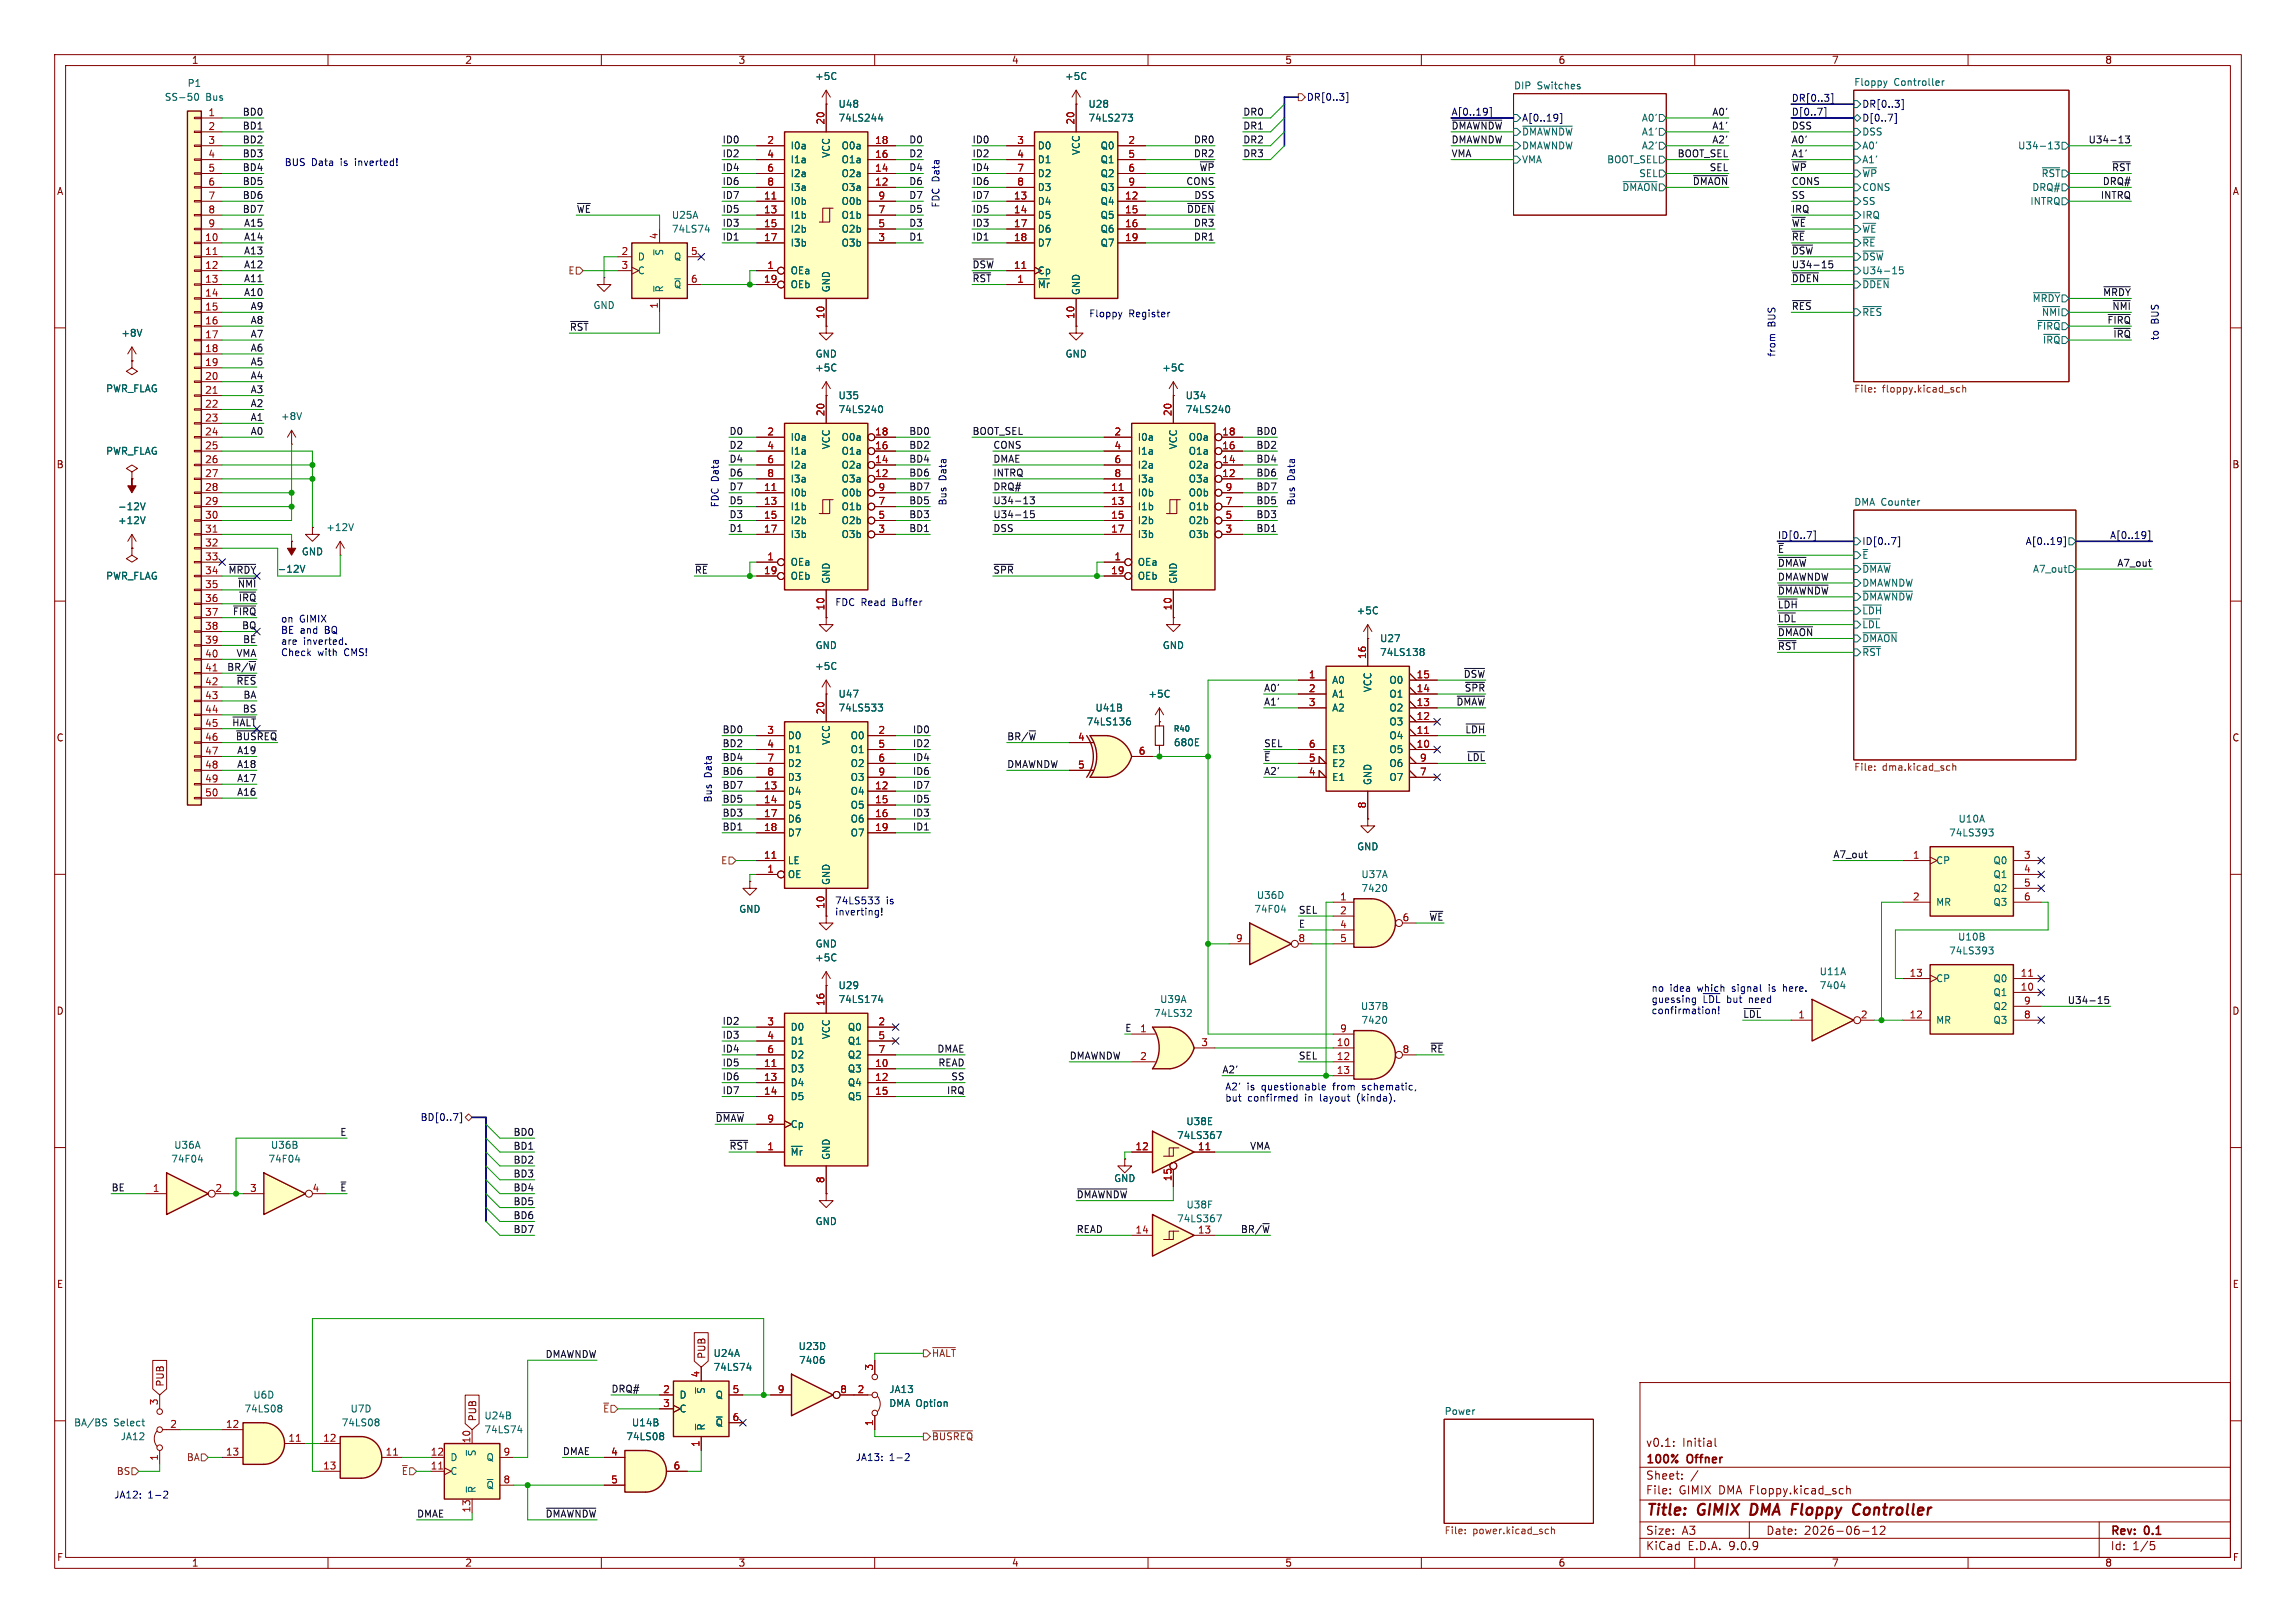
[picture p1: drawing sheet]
<svg xmlns="http://www.w3.org/2000/svg" width="420mm" height="297mm" viewBox="0 0 420 297" stroke-linecap="round" stroke-linejoin="round" font-family="sans-serif">
<defs><g id="words">
<g font-size="2.8" fill="#840000">
<text x="301" y="277.9">Title:</text>
<text x="310.6" y="277.9">GIMIX</text>
<text x="321.1" y="277.9">DMA</text>
<text x="329.4" y="277.9">Floppy</text>
<text x="341.4" y="277.9">Controller</text>
</g>
<g font-size="2.1" fill="#840000">
<text x="301" y="268.2">100%</text>
<text x="301" y="265">v0.1:</text>
<text x="307.7" y="265">Initial</text>
<text x="308.7" y="268.2">Offner</text>
<text x="301" y="273.7">File:</text>
<text x="301" y="271">Sheet:</text>
<text x="307.1" y="273.7">GIMIX DMA Floppy.kicad_sch</text>
<text x="301" y="281.1">Size:</text>
<text x="307.6" y="281.1">A3</text>
<text x="323" y="281.1">Date:</text>
<text x="330" y="281.1">2026-06-12</text>
<text x="386" y="281.3">Rev:</text>
<text x="392.4" y="281.3">0.1</text>
<text x="301" y="283.9">KiCad</text>
<text x="308.7" y="283.9">E.D.A.</text>
<text x="316.3" y="283.9">9.0.9</text>
<text x="386" y="283.9">Id:</text>
<text x="390.1" y="283.9">1/5</text>
</g>
<g font-size="1.8" fill="#840000">
<text x="35" y="11.9">1</text>
<text x="85" y="11.9">2</text>
<text x="135" y="11.9">3</text>
<text x="185" y="11.9">4</text>
<text x="235" y="11.9">5</text>
<text x="285" y="11.9">6</text>
<text x="335" y="11.9">7</text>
<text x="385" y="11.9">8</text>
<text x="10.3" y="35.9">A</text>
<text x="408.3" y="35.9">A</text>
<text x="10.3" y="85.9">B</text>
<text x="408.2" y="85.9">B</text>
<text x="10.3" y="135.9">C</text>
<text x="408.2" y="135.9">C</text>
<text x="10.3" y="185.9">D</text>
<text x="408.2" y="185.9">D</text>
<text x="10.3" y="235.9">E</text>
<text x="408.3" y="235.9">E</text>
<text x="129.2" y="248.8" transform="rotate(-90 129.2 248.8)">PUB</text>
<text x="30.2" y="253.8" transform="rotate(-90 30.2 253.8)">PUB</text>
<text x="87.3" y="260.2" transform="rotate(-90 87.3 260.2)">PUB</text>
<text x="10.3" y="285.9">F</text>
<text x="35" y="286.9">1</text>
<text x="85" y="286.9">2</text>
<text x="135" y="286.9">3</text>
<text x="185" y="286.9">4</text>
<text x="235" y="286.9">5</text>
<text x="285" y="286.9">6</text>
<text x="335" y="286.9">7</text>
<text x="385" y="286.9">8</text>
<text x="408.3" y="285.9">F</text>
</g>
<g font-size="1.8" fill="#006464">
<text x="34.2" y="16.1">P1</text>
<text x="149" y="14.8">+5C</text>
<text x="194.7" y="14.8">+5C</text>
<text x="276.9" y="16.4">DIP</text>
<text x="281.2" y="16.4">Switches</text>
<text x="339.1" y="15.8">Floppy</text>
<text x="346.4" y="15.8">Controller</text>
<text x="30" y="18.6">SS-50</text>
<text x="37.6" y="18.6">Bus</text>
<text x="153.3" y="19.9">U48</text>
<text x="153.3" y="22.5">74LS244</text>
<text x="199" y="19.9">U28</text>
<text x="199" y="22.5">74LS273</text>
<text x="300.2" y="22.5">A0'</text>
<text x="144.5" y="27.5">I0a</text>
<text x="152" y="29" transform="rotate(-90 152 29)">VCC</text>
<text x="153.8" y="27.5">O0a</text>
<text x="189.7" y="27.5">D0</text>
<text x="197.7" y="28.5" transform="rotate(-90 197.7 28.5)">VCC</text>
<text x="201.2" y="27.5">Q0</text>
<text x="278.3" y="25">~{DMAWNDW}</text>
<text x="278.3" y="27.5">DMAWNDW</text>
<text x="300.2" y="25">A1'</text>
<text x="300.2" y="27.5">A2'</text>
<text x="340.6" y="25">DSS</text>
<text x="340.6" y="27.5">A0'</text>
<text x="369.1" y="27.5">U34-13</text>
<text x="144.5" y="30.1">I1a</text>
<text x="144.5" y="32.6">I2a</text>
<text x="144.5" y="35.2">I3a</text>
<text x="153.8" y="30.1">O1a</text>
<text x="153.8" y="32.6">O2a</text>
<text x="153.8" y="35.2">O3a</text>
<text x="189.7" y="30.1">D1</text>
<text x="189.7" y="32.6">D2</text>
<text x="189.7" y="35.2">D3</text>
<text x="201.2" y="30.1">Q1</text>
<text x="201.2" y="32.6">Q2</text>
<text x="201.2" y="35.2">Q3</text>
<text x="278.3" y="30.1">VMA</text>
<text x="293.9" y="30.1">BOOT_SEL</text>
<text x="296.7" y="35.2">~{DMAON}</text>
<text x="299.7" y="32.6">SEL</text>
<text x="340.6" y="30.1">A1'</text>
<text x="340.6" y="35.2">CONS</text>
<text x="340.6" y="32.6">~{WP}</text>
<text x="371.7" y="35.2">DRQ#</text>
<text x="373.3" y="32.6">~{RST}</text>
<text x="122.8" y="40.2">U25A</text>
<text x="144.5" y="37.7">I0b</text>
<text x="144.5" y="40.2">I1b</text>
<text x="153.8" y="37.7">O0b</text>
<text x="153.8" y="40.2">O1b</text>
<text x="189.7" y="37.7">D4</text>
<text x="189.7" y="40.2">D5</text>
<text x="201.2" y="37.7">Q4</text>
<text x="201.2" y="40.2">Q5</text>
<text x="340.6" y="37.7">SS</text>
<text x="340.6" y="40.2">IRQ</text>
<text x="371.3" y="37.7">INTRQ</text>
<text x="116.6" y="47.9">D</text>
<text x="121.5" y="46.9" transform="rotate(-90 121.5 46.9)">~{S}</text>
<text x="122.8" y="42.8">74LS74</text>
<text x="123.2" y="47.9">Q</text>
<text x="144.5" y="42.8">I2b</text>
<text x="144.5" y="45.3">I3b</text>
<text x="153.8" y="42.8">O2b</text>
<text x="153.8" y="45.3">O3b</text>
<text x="189.7" y="42.8">D6</text>
<text x="189.7" y="45.3">D7</text>
<text x="201.2" y="42.8">Q6</text>
<text x="201.2" y="45.3">Q7</text>
<text x="340.6" y="42.8">~{WE}</text>
<text x="340.6" y="47.9">~{DSW}</text>
<text x="340.6" y="45.3">~{RE}</text>
<text x="116.6" y="50.4">C</text>
<text x="121.5" y="53.6" transform="rotate(-90 121.5 53.6)">~{R}</text>
<text x="123.2" y="52.9">~{Q}</text>
<text x="144.5" y="50.4">OEa</text>
<text x="144.5" y="52.9">OEb</text>
<text x="152" y="53.6" transform="rotate(-90 152 53.6)">GND</text>
<text x="189.7" y="50.4">Cp</text>
<text x="189.7" y="52.9">~{Mr}</text>
<text x="340.6" y="52.9">~{DDEN}</text>
<text x="340.6" y="50.4">U34-15</text>
<text x="108.5" y="56.7">GND</text>
<text x="197.7" y="54.1" transform="rotate(-90 197.7 54.1)">GND</text>
<text x="340.6" y="58">~{RES}</text>
<text x="371.7" y="55.5">~{MRDY}</text>
<text x="373.4" y="58">~{NMI}</text>
<text x="22.1" y="61.8">+8V</text>
<text x="149.1" y="65.6">GND</text>
<text x="194.8" y="65.6">GND</text>
<text x="372.5" y="60.6">~{FIRQ}</text>
<text x="373.6" y="63.1">~{IRQ}</text>
<text x="19.3" y="72">PWR_FLAG</text>
<text x="149" y="68.2">+5C</text>
<text x="212.5" y="68.2">+5C</text>
<text x="51.3" y="77.1">+8V</text>
<text x="153.3" y="73.3">U35</text>
<text x="153.3" y="75.8">74LS240</text>
<text x="216.8" y="73.3">U34</text>
<text x="216.8" y="75.8">74LS240</text>
<text x="19.3" y="83.4">PWR_FLAG</text>
<text x="144.5" y="80.9">I0a</text>
<text x="144.5" y="83.4">I1a</text>
<text x="152" y="82.3" transform="rotate(-90 152 82.3)">VCC</text>
<text x="153.8" y="80.9">O0a</text>
<text x="153.8" y="83.4">O1a</text>
<text x="208" y="80.9">I0a</text>
<text x="208" y="83.4">I1a</text>
<text x="215.5" y="82.3" transform="rotate(-90 215.5 82.3)">VCC</text>
<text x="217.3" y="80.9">O0a</text>
<text x="217.3" y="83.4">O1a</text>
<text x="144.5" y="86">I2a</text>
<text x="144.5" y="88.5">I3a</text>
<text x="153.8" y="86">O2a</text>
<text x="153.8" y="88.5">O3a</text>
<text x="208" y="86">I2a</text>
<text x="208" y="88.5">I3a</text>
<text x="217.3" y="86">O2a</text>
<text x="217.3" y="88.5">O3a</text>
<text x="21.5" y="93.6">-12V</text>
<text x="144.5" y="91">I0b</text>
<text x="144.5" y="93.6">I1b</text>
<text x="153.8" y="91">O0b</text>
<text x="153.8" y="93.6">O1b</text>
<text x="208" y="91">I0b</text>
<text x="208" y="93.6">I1b</text>
<text x="217.3" y="91">O0b</text>
<text x="217.3" y="93.6">O1b</text>
<text x="339.1" y="92.6">DMA Counter</text>
<text x="21.5" y="96.1">+12V</text>
<text x="55.1" y="101.8">GND</text>
<text x="59.6" y="97.4">+12V</text>
<text x="144.5" y="96.1">I2b</text>
<text x="144.5" y="98.7">I3b</text>
<text x="153.8" y="96.1">O2b</text>
<text x="153.8" y="98.7">O3b</text>
<text x="208" y="96.1">I2b</text>
<text x="208" y="98.7">I3b</text>
<text x="217.3" y="96.1">O2b</text>
<text x="217.3" y="98.7">O3b</text>
<text x="19.3" y="106.3">PWR_FLAG</text>
<text x="50.7" y="105">-12V</text>
<text x="144.5" y="103.7">OEa</text>
<text x="144.5" y="106.3">OEb</text>
<text x="152" y="106.9" transform="rotate(-90 152 106.9)">GND</text>
<text x="208" y="103.7">OEa</text>
<text x="208" y="106.3">OEb</text>
<text x="215.5" y="106.9" transform="rotate(-90 215.5 106.9)">GND</text>
<text x="340.6" y="102.5">~{E}</text>
<text x="340.6" y="105">~{DMAW}</text>
<text x="340.6" y="107.5">DMAWNDW</text>
<text x="371.8" y="105">A7_out</text>
<text x="248.1" y="112.6">+5C</text>
<text x="340.6" y="112.6">~{LDH}</text>
<text x="340.6" y="110.1">~{DMAWNDW}</text>
<text x="149.1" y="119">GND</text>
<text x="212.6" y="119">GND</text>
<text x="252.3" y="117.7">U27</text>
<text x="340.6" y="115.2">~{LDL}</text>
<text x="340.6" y="117.7">~{DMAON}</text>
<text x="149" y="122.8">+5C</text>
<text x="243.6" y="125.3">A0</text>
<text x="252.3" y="120.2">74LS138</text>
<text x="254.1" y="125.3">O0</text>
<text x="340.6" y="120.2">~{RST}</text>
<text x="153.3" y="127.9">U47</text>
<text x="153.3" y="130.4">74LS533</text>
<text x="200.3" y="130.4">U41B</text>
<text x="210" y="127.9">+5C</text>
<text x="243.6" y="127.9">A1</text>
<text x="243.6" y="130.4">A2</text>
<text x="251.1" y="126.8" transform="rotate(-90 251.1 126.8)">VCC</text>
<text x="254.1" y="127.9">O1</text>
<text x="254.1" y="130.4">O2</text>
<text x="144" y="135.5">D0</text>
<text x="152" y="136.4" transform="rotate(-90 152 136.4)">VCC</text>
<text x="155.5" y="135.5">O0</text>
<text x="198.7" y="132.9">74LS136</text>
<text x="214.6" y="136.8">680E</text>
<text x="254.1" y="132.9">O3</text>
<text x="254.1" y="135.5">O4</text>
<text x="144" y="138">D1</text>
<text x="144" y="140.6">D2</text>
<text x="144" y="143.1">D3</text>
<text x="155.5" y="138">O1</text>
<text x="155.5" y="140.6">O2</text>
<text x="155.5" y="143.1">O3</text>
<text x="243.6" y="138">E3</text>
<text x="243.6" y="140.6">E2</text>
<text x="243.6" y="143.1">E1</text>
<text x="251.1" y="143.8" transform="rotate(-90 251.1 143.8)">GND</text>
<text x="254.1" y="138">O5</text>
<text x="254.1" y="140.6">O6</text>
<text x="254.1" y="143.1">O7</text>
<text x="144" y="145.6">D4</text>
<text x="144" y="148.2">D5</text>
<text x="155.5" y="145.6">O4</text>
<text x="155.5" y="148.2">O5</text>
<text x="144" y="150.7">D6</text>
<text x="144" y="153.3">D7</text>
<text x="155.5" y="150.7">O6</text>
<text x="155.5" y="153.3">O7</text>
<text x="248.2" y="155.8">GND</text>
<text x="356.4" y="153.3">74LS393</text>
<text x="358.2" y="150.7">U10A</text>
<text x="144" y="158.3">LE</text>
<text x="144" y="160.9">OE</text>
<text x="248.9" y="160.9">U37A</text>
<text x="354.1" y="158.3">CP</text>
<text x="364.5" y="158.3">Q0</text>
<text x="364.5" y="160.9">Q1</text>
<text x="135.1" y="167.2">GND</text>
<text x="152" y="162.1" transform="rotate(-90 152 162.1)">GND</text>
<text x="229.3" y="167.2">74F04</text>
<text x="229.8" y="164.7">U36D</text>
<text x="248.9" y="163.4">7420</text>
<text x="354.1" y="166">MR</text>
<text x="364.5" y="163.4">Q2</text>
<text x="364.5" y="166">Q3</text>
<text x="149.1" y="173.6">GND</text>
<text x="358.1" y="172.3">U10B</text>
<text x="149" y="176.1">+5C</text>
<text x="332.8" y="178.7">U11A</text>
<text x="354.1" y="179.9">CP</text>
<text x="356.4" y="174.9">74LS393</text>
<text x="364.5" y="179.9">Q0</text>
<text x="153.3" y="181.2">U29</text>
<text x="153.3" y="183.7">74LS174</text>
<text x="212.1" y="183.7">U39A</text>
<text x="248.8" y="185">U37B</text>
<text x="332.8" y="181.2">7404</text>
<text x="364.5" y="182.5">Q1</text>
<text x="364.5" y="185">Q2</text>
<text x="144.5" y="188.8">D0</text>
<text x="144.5" y="191.4">D1</text>
<text x="152" y="190.3" transform="rotate(-90 152 190.3)">VCC</text>
<text x="155" y="188.8">Q0</text>
<text x="155" y="191.4">Q1</text>
<text x="211" y="186.3">74LS32</text>
<text x="248.9" y="187.6">7420</text>
<text x="354.1" y="187.6">MR</text>
<text x="364.5" y="187.6">Q3</text>
<text x="144.5" y="193.9">D2</text>
<text x="144.5" y="196.4">D3</text>
<text x="155" y="193.9">Q2</text>
<text x="155" y="196.4">Q3</text>
<text x="144.5" y="199">D4</text>
<text x="144.5" y="201.5">D5</text>
<text x="155" y="199">Q4</text>
<text x="155" y="201.5">Q5</text>
<text x="144.5" y="206.6">Cp</text>
<text x="215.2" y="208.6">74LS367</text>
<text x="216.9" y="206.1">U38E</text>
<text x="31.2" y="213">74F04</text>
<text x="31.8" y="210.4">U36A</text>
<text x="49" y="213">74F04</text>
<text x="49.5" y="210.4">U36B</text>
<text x="144.5" y="211.7">~{Mr}</text>
<text x="152" y="212.3" transform="rotate(-90 152 212.3)">GND</text>
<text x="203.7" y="216.5">GND</text>
<text x="216.9" y="221.3">U38F</text>
<text x="149.1" y="224.4">GND</text>
<text x="215.2" y="223.9">74LS367</text>
<text x="130.4" y="248.5">U24A</text>
<text x="130.4" y="251.1">74LS74</text>
<text x="146" y="247.2">U23D</text>
<text x="146.1" y="249.8">7406</text>
<text x="46.2" y="256.1">U6D</text>
<text x="124.2" y="256.1">D</text>
<text x="129.1" y="255.2" transform="rotate(-90 129.1 255.2)">~{S}</text>
<text x="130.8" y="256.1">Q</text>
<text x="162.6" y="255.1">JA13</text>
<text x="162.6" y="257.7">DMA Option</text>
<text x="13.5" y="261.2">BA/BS</text>
<text x="20.8" y="261.2">Select</text>
<text x="22" y="263.8">JA12</text>
<text x="44.6" y="258.7">74LS08</text>
<text x="62.4" y="261.2">74LS08</text>
<text x="64" y="258.7">U7D</text>
<text x="88.5" y="259.9">U24B</text>
<text x="88.5" y="262.5">74LS74</text>
<text x="114.5" y="263.8">74LS08</text>
<text x="115.5" y="261.2">U14B</text>
<text x="124.2" y="258.7">C</text>
<text x="129.1" y="261.9" transform="rotate(-90 129.1 261.9)">~{R}</text>
<text x="130.8" y="261.2">~{Q}</text>
<text x="264.2" y="259">Power</text>
<text x="82.3" y="267.6">D</text>
<text x="87.2" y="266.6" transform="rotate(-90 87.2 266.6)">~{S}</text>
<text x="88.9" y="267.6">Q</text>
<text x="82.3" y="270.1">C</text>
<text x="87.2" y="273.3" transform="rotate(-90 87.2 273.3)">~{R}</text>
<text x="88.9" y="272.6">~{Q}</text>
</g>
<g font-size="1.8" fill="#a90000">
<text x="38" y="21.3">1</text>
<text x="38" y="23.9">2</text>
<text x="150.9" y="22.9" transform="rotate(-90 150.9 22.9)">20</text>
<text x="196.6" y="22.9" transform="rotate(-90 196.6 22.9)">20</text>
<text x="38" y="26.4">3</text>
<text x="38" y="29">4</text>
<text x="140.3" y="26.4">2</text>
<text x="140.3" y="29">4</text>
<text x="160" y="26.4">18</text>
<text x="160" y="29">16</text>
<text x="186" y="26.4">3</text>
<text x="186" y="29">4</text>
<text x="206.3" y="26.4">2</text>
<text x="206.3" y="29">5</text>
<text x="38" y="31.5">5</text>
<text x="38" y="34">6</text>
<text x="140.3" y="31.5">6</text>
<text x="140.3" y="34">8</text>
<text x="160" y="31.5">14</text>
<text x="160" y="34">12</text>
<text x="186" y="31.5">7</text>
<text x="186" y="34">8</text>
<text x="206.3" y="31.5">6</text>
<text x="206.3" y="34">9</text>
<text x="38" y="36.6">7</text>
<text x="38" y="39.1">8</text>
<text x="38" y="41.7">9</text>
<text x="139.7" y="36.6">11</text>
<text x="139.7" y="39.1">13</text>
<text x="139.7" y="41.7">15</text>
<text x="160.6" y="36.6">9</text>
<text x="160.6" y="39.1">7</text>
<text x="160.6" y="41.7">5</text>
<text x="185.4" y="36.6">13</text>
<text x="185.4" y="39.1">14</text>
<text x="185.4" y="41.7">17</text>
<text x="205.7" y="36.6">12</text>
<text x="205.7" y="39.1">15</text>
<text x="205.7" y="41.7">16</text>
<text x="37.4" y="44.2">10</text>
<text x="37.4" y="46.7">11</text>
<text x="113.6" y="46.7">2</text>
<text x="120.4" y="43.9" transform="rotate(-90 120.4 43.9)">4</text>
<text x="126.3" y="46.7">5</text>
<text x="139.7" y="44.2">17</text>
<text x="160.6" y="44.2">3</text>
<text x="185.4" y="44.2">18</text>
<text x="205.7" y="44.2">19</text>
<text x="37.4" y="49.3">12</text>
<text x="37.4" y="51.8">13</text>
<text x="113.6" y="49.3">3</text>
<text x="126.3" y="51.8">6</text>
<text x="139.7" y="51.8">19</text>
<text x="140.3" y="49.3">1</text>
<text x="185.4" y="49.3">11</text>
<text x="186" y="51.8">1</text>
<text x="37.4" y="54.4">14</text>
<text x="37.4" y="56.9">15</text>
<text x="37.4" y="59.4">16</text>
<text x="120.4" y="56.6" transform="rotate(-90 120.4 56.6)">1</text>
<text x="150.9" y="58.5" transform="rotate(-90 150.9 58.5)">10</text>
<text x="196.6" y="58.5" transform="rotate(-90 196.6 58.5)">10</text>
<text x="37.4" y="62">17</text>
<text x="37.4" y="64.5">18</text>
<text x="37.4" y="67.1">19</text>
<text x="37.4" y="69.6">20</text>
<text x="37.4" y="72.1">21</text>
<text x="37.4" y="74.7">22</text>
<text x="37.4" y="77.2">23</text>
<text x="150.9" y="76.2" transform="rotate(-90 150.9 76.2)">20</text>
<text x="214.4" y="76.2" transform="rotate(-90 214.4 76.2)">20</text>
<text x="37.4" y="79.8">24</text>
<text x="37.4" y="82.3">25</text>
<text x="140.3" y="79.8">2</text>
<text x="140.3" y="82.3">4</text>
<text x="160" y="79.8">18</text>
<text x="160" y="82.3">16</text>
<text x="203.8" y="79.8">2</text>
<text x="203.8" y="82.3">4</text>
<text x="223.5" y="79.8">18</text>
<text x="223.5" y="82.3">16</text>
<text x="37.4" y="84.8">26</text>
<text x="37.4" y="87.4">27</text>
<text x="37.4" y="89.9">28</text>
<text x="139.7" y="89.9">11</text>
<text x="140.3" y="84.8">6</text>
<text x="140.3" y="87.4">8</text>
<text x="160" y="84.8">14</text>
<text x="160" y="87.4">12</text>
<text x="160.6" y="89.9">9</text>
<text x="203.2" y="89.9">11</text>
<text x="203.8" y="84.8">6</text>
<text x="203.8" y="87.4">8</text>
<text x="223.5" y="84.8">14</text>
<text x="223.5" y="87.4">12</text>
<text x="224.1" y="89.9">9</text>
<text x="37.4" y="92.5">29</text>
<text x="37.4" y="95">30</text>
<text x="139.7" y="92.5">13</text>
<text x="139.7" y="95">15</text>
<text x="160.6" y="92.5">7</text>
<text x="160.6" y="95">5</text>
<text x="203.2" y="92.5">13</text>
<text x="203.2" y="95">15</text>
<text x="224.1" y="92.5">7</text>
<text x="224.1" y="95">5</text>
<text x="37.4" y="97.5">31</text>
<text x="37.4" y="100.1">32</text>
<text x="139.7" y="97.5">17</text>
<text x="160.6" y="97.5">3</text>
<text x="203.2" y="97.5">17</text>
<text x="224.1" y="97.5">3</text>
<text x="37.4" y="102.6">33</text>
<text x="37.4" y="105.2">34</text>
<text x="37.4" y="107.7">35</text>
<text x="139.7" y="105.2">19</text>
<text x="140.3" y="102.6">1</text>
<text x="203.2" y="105.2">19</text>
<text x="203.8" y="102.6">1</text>
<text x="37.4" y="110.2">36</text>
<text x="37.4" y="112.8">37</text>
<text x="150.9" y="111.8" transform="rotate(-90 150.9 111.8)">10</text>
<text x="214.4" y="111.8" transform="rotate(-90 214.4 111.8)">10</text>
<text x="37.4" y="115.3">38</text>
<text x="37.4" y="117.9">39</text>
<text x="37.4" y="120.4">40</text>
<text x="37.4" y="122.9">41</text>
<text x="37.4" y="125.5">42</text>
<text x="239.3" y="124.2">1</text>
<text x="249.9" y="120.7" transform="rotate(-90 249.9 120.7)">16</text>
<text x="259" y="124.2">15</text>
<text x="37.4" y="128">43</text>
<text x="37.4" y="130.6">44</text>
<text x="150.9" y="130.9" transform="rotate(-90 150.9 130.9)">20</text>
<text x="239.3" y="126.7">2</text>
<text x="239.3" y="129.3">3</text>
<text x="259" y="126.7">14</text>
<text x="259" y="129.3">13</text>
<text x="259" y="131.8">12</text>
<text x="37.4" y="133.1">45</text>
<text x="37.4" y="135.6">46</text>
<text x="140.3" y="134.4">3</text>
<text x="140.3" y="136.9">4</text>
<text x="160.6" y="134.4">2</text>
<text x="160.6" y="136.9">5</text>
<text x="197.1" y="135.6">4</text>
<text x="239.3" y="136.9">6</text>
<text x="259" y="134.4">11</text>
<text x="259" y="136.9">10</text>
<text x="37.4" y="138.2">47</text>
<text x="37.4" y="140.7">48</text>
<text x="37.4" y="143.3">49</text>
<text x="140.3" y="139.4">7</text>
<text x="140.3" y="142">8</text>
<text x="160.6" y="139.4">6</text>
<text x="160.6" y="142">9</text>
<text x="197.1" y="140.7">5</text>
<text x="208.2" y="138.2">6</text>
<text x="239.3" y="139.4">5</text>
<text x="239.3" y="142">4</text>
<text x="259.6" y="139.4">9</text>
<text x="259.6" y="142">7</text>
<text x="37.4" y="145.8">50</text>
<text x="139.7" y="144.5">13</text>
<text x="139.7" y="147.1">14</text>
<text x="139.7" y="149.6">17</text>
<text x="160" y="144.5">12</text>
<text x="160" y="147.1">15</text>
<text x="160" y="149.6">16</text>
<text x="249.9" y="148" transform="rotate(-90 249.9 148)">8</text>
<text x="139.7" y="152.1">18</text>
<text x="160" y="152.1">19</text>
<text x="139.7" y="157.2">11</text>
<text x="140.3" y="159.8">1</text>
<text x="349.8" y="157.2">1</text>
<text x="370.1" y="157.2">3</text>
<text x="370.1" y="159.8">4</text>
<text x="150.9" y="166.4" transform="rotate(-90 150.9 166.4)">10</text>
<text x="245" y="164.8">1</text>
<text x="245" y="167.4">2</text>
<text x="349.8" y="164.8">2</text>
<text x="370.1" y="162.3">5</text>
<text x="370.1" y="164.8">6</text>
<text x="226" y="172.5">9</text>
<text x="237.4" y="172.5">8</text>
<text x="245" y="169.9">4</text>
<text x="245" y="172.5">5</text>
<text x="256.5" y="168.7">6</text>
<text x="349.2" y="178.8">13</text>
<text x="369.5" y="178.8">11</text>
<text x="150.9" y="184.2" transform="rotate(-90 150.9 184.2)">16</text>
<text x="369.5" y="181.4">10</text>
<text x="370.1" y="183.9">9</text>
<text x="140.3" y="187.7">3</text>
<text x="140.3" y="190.2">4</text>
<text x="160.6" y="187.7">2</text>
<text x="160.6" y="190.2">5</text>
<text x="208.5" y="189">1</text>
<text x="219.6" y="191.5">3</text>
<text x="244.4" y="191.5">10</text>
<text x="245" y="189">9</text>
<text x="328.9" y="186.4">1</text>
<text x="340.3" y="186.4">2</text>
<text x="349.2" y="186.4">12</text>
<text x="370.1" y="186.4">8</text>
<text x="139.7" y="195.3">11</text>
<text x="139.7" y="197.9">13</text>
<text x="140.3" y="192.8">6</text>
<text x="160" y="195.3">10</text>
<text x="160" y="197.9">12</text>
<text x="160.6" y="192.8">7</text>
<text x="208.5" y="194.1">2</text>
<text x="244.4" y="194.1">12</text>
<text x="244.4" y="196.6">13</text>
<text x="256.5" y="192.8">8</text>
<text x="139.7" y="200.4">14</text>
<text x="160" y="200.4">15</text>
<text x="140.3" y="205.5">9</text>
<text x="140.3" y="210.6">1</text>
<text x="207.6" y="210.6">12</text>
<text x="219" y="210.6">11</text>
<text x="27.9" y="218.2">1</text>
<text x="39.3" y="218.2">2</text>
<text x="45.6" y="218.2">3</text>
<text x="57.1" y="218.2">4</text>
<text x="150.9" y="216.6" transform="rotate(-90 150.9 216.6)">8</text>
<text x="214.4" y="216.3" transform="rotate(-90 214.4 216.3)">15</text>
<text x="207.6" y="225.8">14</text>
<text x="219" y="225.8">13</text>
<text x="159.8" y="250.9" transform="rotate(-90 159.8 250.9)">3</text>
<text x="29" y="257.2" transform="rotate(-90 29 257.2)">3</text>
<text x="121.2" y="255">2</text>
<text x="121.2" y="257.6">3</text>
<text x="128" y="252.2" transform="rotate(-90 128 252.2)">4</text>
<text x="133.9" y="255">5</text>
<text x="142.2" y="255">9</text>
<text x="153.6" y="255">8</text>
<text x="156.8" y="255">2</text>
<text x="31" y="261.4">2</text>
<text x="41.2" y="261.4">12</text>
<text x="52.7" y="263.9">11</text>
<text x="59" y="263.9">12</text>
<text x="133.9" y="260.1">6</text>
<text x="159.8" y="261.1" transform="rotate(-90 159.8 261.1)">1</text>
<text x="29" y="267.4" transform="rotate(-90 29 267.4)">1</text>
<text x="41.2" y="266.4">13</text>
<text x="59" y="269">13</text>
<text x="70.4" y="266.4">11</text>
<text x="78.7" y="266.4">12</text>
<text x="78.7" y="269">11</text>
<text x="86.1" y="264.2" transform="rotate(-90 86.1 264.2)">10</text>
<text x="92" y="266.4">9</text>
<text x="111.7" y="266.4">4</text>
<text x="123.1" y="269">6</text>
<text x="128" y="264.9" transform="rotate(-90 128 264.9)">1</text>
<text x="92" y="271.5">8</text>
<text x="111.7" y="271.5">5</text>
<text x="86.1" y="276.9" transform="rotate(-90 86.1 276.9)">13</text>
</g>
<g font-size="1.8" fill="#0f0f0f">
<text x="44.3" y="23.8">BD1</text>
<text x="44.3" y="21.2">BD0</text>
<text x="227.3" y="23.8">DR1</text>
<text x="227.3" y="21.2">DR0</text>
<text x="265.4" y="23.8">~{DMAWNDW}</text>
<text x="313.1" y="21.2">A0'</text>
<text x="313.1" y="23.8">A1'</text>
<text x="327.7" y="23.8">DSS</text>
<text x="44.3" y="26.3">BD2</text>
<text x="44.3" y="28.9">BD3</text>
<text x="132.1" y="26.3">ID0</text>
<text x="132.1" y="28.9">ID2</text>
<text x="166.2" y="28.9">D2</text>
<text x="166.2" y="26.3">D0</text>
<text x="177.8" y="28.9">ID2</text>
<text x="177.8" y="26.3">ID0</text>
<text x="218.3" y="28.9">DR2</text>
<text x="218.3" y="26.3">DR0</text>
<text x="227.3" y="26.3">DR2</text>
<text x="227.3" y="28.9">DR3</text>
<text x="265.4" y="28.9">VMA</text>
<text x="265.4" y="26.3">DMAWNDW</text>
<text x="306.8" y="28.9">BOOT_SEL</text>
<text x="313.1" y="26.3">A2'</text>
<text x="327.7" y="26.3">A0'</text>
<text x="327.7" y="28.9">A1'</text>
<text x="381.9" y="26.3">U34-13</text>
<text x="44.3" y="33.9">BD5</text>
<text x="44.3" y="31.4">BD4</text>
<text x="132.1" y="33.9">ID6</text>
<text x="132.1" y="31.4">ID4</text>
<text x="166.2" y="33.9">D6</text>
<text x="166.2" y="31.4">D4</text>
<text x="177.8" y="33.9">ID6</text>
<text x="177.8" y="31.4">ID4</text>
<text x="216.9" y="33.9">CONS</text>
<text x="219.3" y="31.4">~{WP}</text>
<text x="309.6" y="33.9">~{DMAON}</text>
<text x="312.6" y="31.4">SEL</text>
<text x="327.7" y="31.4">~{WP}</text>
<text x="327.7" y="33.9">CONS</text>
<text x="384.5" y="33.9">DRQ#</text>
<text x="386.2" y="31.4">~{RST}</text>
<text x="44.3" y="36.5">BD6</text>
<text x="44.3" y="39">BD7</text>
<text x="44.5" y="41.6">A15</text>
<text x="105.4" y="39">~{WE}</text>
<text x="132.1" y="36.5">ID7</text>
<text x="132.1" y="39">ID5</text>
<text x="132.1" y="41.6">ID3</text>
<text x="166.2" y="39">D5</text>
<text x="166.2" y="41.6">D3</text>
<text x="166.2" y="36.5">D7</text>
<text x="177.8" y="41.6">ID3</text>
<text x="177.8" y="36.5">ID7</text>
<text x="177.8" y="39">ID5</text>
<text x="217" y="39">~{DDEN}</text>
<text x="218.3" y="41.6">DR3</text>
<text x="218.4" y="36.5">DSS</text>
<text x="327.7" y="39">IRQ</text>
<text x="327.7" y="36.5">SS</text>
<text x="327.7" y="41.6">~{WE}</text>
<text x="384.2" y="36.5">INTRQ</text>
<text x="44.5" y="46.6">A13</text>
<text x="44.5" y="44.1">A14</text>
<text x="132.1" y="44.1">ID1</text>
<text x="166.2" y="44.1">D1</text>
<text x="177.8" y="44.1">ID1</text>
<text x="218.3" y="44.1">DR1</text>
<text x="327.7" y="46.6">~{DSW}</text>
<text x="327.7" y="44.1">~{RE}</text>
<text x="44.5" y="49.2">A12</text>
<text x="44.5" y="51.7">A11</text>
<text x="177.8" y="51.7">~{RST}</text>
<text x="177.8" y="49.2">~{DSW} 11</text>
<text x="327.7" y="51.7">~{DDEN}</text>
<text x="327.7" y="49.2">U34-15</text>
<text x="44.5" y="54.3">A10</text>
<text x="45.8" y="56.8">A9</text>
<text x="45.8" y="59.3">A8</text>
<text x="327.7" y="56.8">~{RES}</text>
<text x="384.6" y="54.3">~{MRDY}</text>
<text x="385.4" y="59.3">~{FIRQ}</text>
<text x="386.3" y="56.8">~{NMI}</text>
<text x="45.8" y="64.4">A6</text>
<text x="45.8" y="61.9">A7</text>
<text x="104.1" y="60.6">~{RST}</text>
<text x="386.5" y="61.9">~{IRQ}</text>
<text x="45.8" y="67">A5</text>
<text x="45.8" y="69.5">A4</text>
<text x="45.8" y="72">A3</text>
<text x="45.8" y="77.1">A1</text>
<text x="45.8" y="74.6">A2</text>
<text x="45.8" y="79.7">A0</text>
<text x="133.3" y="82.2">D2</text>
<text x="133.3" y="79.7">D0</text>
<text x="166.2" y="79.7">BD0</text>
<text x="166.2" y="82.2">BD2</text>
<text x="177.8" y="79.7">BOOT_SEL</text>
<text x="181.6" y="82.2">CONS</text>
<text x="229.7" y="82.2">BD2</text>
<text x="229.7" y="79.7">BD0</text>
<text x="133.3" y="84.7">D4</text>
<text x="133.3" y="89.8">D7</text>
<text x="133.3" y="87.3">D6</text>
<text x="166.2" y="84.7">BD4</text>
<text x="166.2" y="89.8">BD7</text>
<text x="166.2" y="87.3">BD6</text>
<text x="181.6" y="89.8">DRQ#</text>
<text x="181.6" y="87.3">INTRQ</text>
<text x="181.6" y="84.7">DMAE</text>
<text x="229.7" y="89.8">BD7</text>
<text x="229.7" y="87.3">BD6</text>
<text x="229.7" y="84.7">BD4</text>
<text x="133.3" y="94.9">D3</text>
<text x="133.3" y="92.4">D5</text>
<text x="166.2" y="94.9">BD3</text>
<text x="166.2" y="92.4">BD5</text>
<text x="181.6" y="92.4">U34-13</text>
<text x="181.6" y="94.9">U34-15</text>
<text x="229.7" y="92.4">BD5</text>
<text x="229.7" y="94.9">BD3</text>
<text x="133.3" y="97.4">D1</text>
<text x="166.2" y="97.4">BD1</text>
<text x="181.6" y="97.4">DSS</text>
<text x="229.7" y="97.4">BD1</text>
<text x="325.1" y="101.3">~{E}</text>
<text x="43.4" y="107.6">~{NMI}</text>
<text x="127" y="105.1">~{RE}</text>
<text x="181.6" y="105.1">~{SPR}</text>
<text x="325.1" y="106.3">DMAWNDW</text>
<text x="325.1" y="103.8">~{DMAW}</text>
<text x="387.2" y="103.8">A7_out</text>
<text x="42.5" y="112.7">~{FIRQ}</text>
<text x="43.6" y="110.1">~{IRQ}</text>
<text x="325.1" y="114">~{LDL}</text>
<text x="325.1" y="111.4">~{LDH}</text>
<text x="325.1" y="108.9">~{DMAWNDW}</text>
<text x="44.2" y="115.2">BQ</text>
<text x="44.4" y="117.8">BE</text>
<text x="325.1" y="116.5">~{DMAON}</text>
<text x="325.1" y="119">~{RST}</text>
<text x="41.5" y="122.8">BR/~{W}</text>
<text x="43.2" y="120.3">VMA</text>
<text x="43.2" y="125.4">~{RES}</text>
<text x="267.6" y="124.1">~{DSW}</text>
<text x="44.3" y="130.5">BS</text>
<text x="44.4" y="127.9">BA</text>
<text x="231.1" y="126.7">A0'</text>
<text x="231.1" y="129.2">A1'</text>
<text x="266.3" y="129.2">~{DMAW}</text>
<text x="267.8" y="126.7">~{SPR}</text>
<text x="43" y="135.5">~{BUSREQ}</text>
<text x="132.1" y="134.3">BD0</text>
<text x="132.1" y="136.8">BD2</text>
<text x="166.9" y="134.3">ID0</text>
<text x="166.9" y="136.8">ID2</text>
<text x="184.1" y="135.5">BR/~{W}</text>
<text x="231.1" y="136.8">SEL</text>
<text x="267.9" y="134.3">~{LDH}</text>
<text x="43.3" y="143.2">A17</text>
<text x="43.3" y="140.6">A18</text>
<text x="43.3" y="138.1">A19</text>
<text x="132.1" y="139.4">BD4</text>
<text x="132.1" y="141.9">BD6</text>
<text x="166.9" y="139.4">ID4</text>
<text x="166.9" y="141.9">ID6</text>
<text x="184.1" y="140.6">DMAWNDW</text>
<text x="231.1" y="139.4">~{E}</text>
<text x="231.1" y="141.9">A2'</text>
<text x="268.3" y="139.4">~{LDL}</text>
<text x="43.3" y="145.7">A16</text>
<text x="132.1" y="147">BD5</text>
<text x="132.1" y="144.4">BD7</text>
<text x="132.1" y="149.5">BD3</text>
<text x="166.9" y="144.4">ID7</text>
<text x="166.9" y="147">ID5</text>
<text x="166.9" y="149.5">ID3</text>
<text x="132.1" y="152.1">BD1</text>
<text x="166.9" y="152.1">ID1</text>
<text x="335.3" y="157.1">A7_out</text>
<text x="237.5" y="167.3">SEL</text>
<text x="237.5" y="169.8">E</text>
<text x="261.4" y="168.6">~{WE}</text>
<text x="378.1" y="183.8">U34-15</text>
<text x="132.1" y="187.6">ID2</text>
<text x="132.1" y="190.2">ID3</text>
<text x="318.8" y="186.3">~{LDL}</text>
<text x="132.1" y="192.7">ID4</text>
<text x="132.1" y="195.2">ID5</text>
<text x="132.1" y="197.8">ID6</text>
<text x="171.4" y="192.7">DMAE</text>
<text x="171.5" y="195.2">READ</text>
<text x="173.9" y="197.8">SS</text>
<text x="195.6" y="194">DMAWNDW</text>
<text x="223.5" y="196.5">A2'</text>
<text x="237.5" y="194">SEL</text>
<text x="261.5" y="192.7">~{RE}</text>
<text x="132.1" y="200.3">ID7</text>
<text x="173.1" y="200.3">IRQ</text>
<text x="62.1" y="207.9">E</text>
<text x="93.8" y="207.9">BD0</text>
<text x="130.8" y="205.4">~{DMAW}</text>
<text x="93.8" y="213">BD2</text>
<text x="93.8" y="215.6">BD3</text>
<text x="93.8" y="210.5">BD1</text>
<text x="133.3" y="210.5">~{RST} 1</text>
<text x="228.6" y="210.5">VMA</text>
<text x="20.3" y="218.1">BE</text>
<text x="62.1" y="218.1">~{E}</text>
<text x="93.8" y="218.1">BD4</text>
<text x="93.8" y="220.6">BD5</text>
<text x="196.8" y="219.4">~{DMAWNDW}</text>
<text x="93.8" y="223.2">BD6</text>
<text x="93.8" y="225.7">BD7</text>
<text x="196.8" y="225.7">READ</text>
<text x="226.9" y="225.7">BR/~{W}</text>
<text x="99.7" y="248.6">DMAWNDW</text>
<text x="111.8" y="254.9">DRQ#</text>
<text x="102.9" y="266.4">DMAE</text>
<text x="76.2" y="277.8">DMAE</text>
<text x="99.7" y="277.8">~{DMAWNDW}</text>
</g>
<g font-size="1.8" fill="#000084">
<text x="239" y="18.6">DR[0..3]</text>
<text x="265.4" y="21.2">A[0..19]</text>
<text x="278.3" y="22.5">A[0..19]</text>
<text x="327.7" y="18.7">DR[0..3]</text>
<text x="327.7" y="21.2">D[0..7]</text>
<text x="340.6" y="19.9">DR[0..3]</text>
<text x="340.6" y="22.5">D[0..7]</text>
<text x="325.1" y="98.7">ID[0..7]</text>
<text x="340.6" y="99.9">ID[0..7]</text>
<text x="370.4" y="99.9">A[0..19]</text>
<text x="385.9" y="98.7">A[0..19]</text>
<text x="41.7" y="105.1">~{MRDY}</text>
<text x="42.4" y="133">~{HALT}</text>
<text x="76.8" y="205.3">BD[0..7]</text>
</g>
<g font-size="1.8" fill="#0000c2">
<text x="52" y="30.6">BUS</text>
<text x="57" y="30.6">Data</text>
<text x="62.4" y="30.6">is</text>
<text x="65.2" y="30.6">inverted!</text>
<text x="172.1" y="38.1" transform="rotate(-90 172.1 38.1)">FDC Data</text>
<text x="199.1" y="58.3">Floppy</text>
<text x="206.5" y="58.3">Register</text>
<text x="325" y="59.9" transform="rotate(-90 325 59.9)">BUS</text>
<text x="395.1" y="59.3" transform="rotate(-90 395.1 59.3)">BUS</text>
<text x="325" y="65.4" transform="rotate(-90 325 65.4)">from</text>
<text x="395.1" y="62.4" transform="rotate(-90 395.1 62.4)">to</text>
<text x="173.3" y="88" transform="rotate(-90 173.3 88)">Data</text>
<text x="237.1" y="88" transform="rotate(-90 237.1 88)">Data</text>
<text x="131.7" y="92.9" transform="rotate(-90 131.7 92.9)">FDC Data</text>
<text x="173.3" y="92.6" transform="rotate(-90 173.3 92.6)">Bus</text>
<text x="237.1" y="92.6" transform="rotate(-90 237.1 92.6)">Bus</text>
<text x="152.7" y="111.1">FDC Read</text>
<text x="163.3" y="111.1">Buffer</text>
<text x="51.3" y="114.1">on</text>
<text x="51.3" y="116.2">BE and</text>
<text x="51.3" y="118.2">are</text>
<text x="54.8" y="114.1">GIMIX</text>
<text x="55.5" y="118.2">inverted.</text>
<text x="59.5" y="116.2">BQ</text>
<text x="51.3" y="120.3">Check</text>
<text x="58.1" y="120.3">with</text>
<text x="63.1" y="120.3">CMS!</text>
<text x="130.4" y="142.3" transform="rotate(-90 130.4 142.3)">Data</text>
<text x="130.4" y="147" transform="rotate(-90 130.4 147)">Bus</text>
<text x="152.7" y="165.8">74LS533</text>
<text x="152.7" y="167.9">inverting!</text>
<text x="162.1" y="165.8">is</text>
<text x="302" y="181.7">no</text>
<text x="302" y="183.7">guessing</text>
<text x="302" y="185.8">confirmation!</text>
<text x="305.5" y="181.7">idea</text>
<text x="310.6" y="181.7">which</text>
<text x="311.5" y="183.7">~{LDL}</text>
<text x="316" y="183.7">but</text>
<text x="317.1" y="181.7">signal</text>
<text x="320.2" y="183.7">need</text>
<text x="324" y="181.7">is</text>
<text x="326.8" y="181.7">here.</text>
<text x="224" y="199.7">A2'</text>
<text x="224" y="201.8">but</text>
<text x="228.1" y="199.7">is</text>
<text x="228.2" y="201.8">confirmed</text>
<text x="230.9" y="199.7">questionable</text>
<text x="238.8" y="201.8">in</text>
<text x="241.8" y="201.8">layout</text>
<text x="244.2" y="199.7">from</text>
<text x="248.7" y="201.8">(kinda).</text>
<text x="249.7" y="199.7">schematic,</text>
<text x="156.4" y="267.6">JA13:</text>
<text x="162.7" y="267.6">1-2</text>
<text x="20.8" y="274.4">JA12:</text>
<text x="27" y="274.4">1-2</text>
</g>
<g font-size="1.8" fill="#725600">
<text x="103.9" y="50.4">E</text>
<text x="339.1" y="72.2">File:</text>
<text x="344.3" y="72.2">floppy.kicad_sch</text>
<text x="339.1" y="141.4">File:</text>
<text x="344.3" y="141.4">dma.kicad_sch</text>
<text x="131.8" y="158.3">E</text>
<text x="170.4" y="248.5">~{HALT}</text>
<text x="110.2" y="258.7">~{E}</text>
<text x="170.4" y="263.8">~{BUSREQ}</text>
<text x="34.1" y="267.6">BA</text>
<text x="21.3" y="270.1">BS</text>
<text x="73.4" y="270.1">~{E}</text>
<text x="264.2" y="281.1">File:</text>
<text x="269.4" y="281.1">power.kicad_sch</text>
</g>
<text font-size="1.8" fill="#009600" x="205.7" y="188.9">E</text>
<text font-size="1.4" fill="#006464" x="214.6" y="134.1">R40</text>
</g></defs>
<g fill="none" stroke="#840000" stroke-width=".18">
<path d="M10 10h400v277h-400zM12 12h396v273h-396zM60 10v2M110 10v2M160 10v2M210 10v2M260 10v2M276.9 17.1h27.9v22.3h-27.9zM310 10v2M339.1 16.5h39.4v53.4h-39.4zM360 10v2M10 60h2"/>
<path d="M408 60h2M339.1 93.3h40.6v45.8h-40.6zM10 110h2M408 110h2M10 160h2M408 160h2M10 210h2M408 210h2M264.2 259.7h27.3v19.1h-27.3zM300 253h108v32h-108zM10 260h2M300 278.5h108"/>
<path d="M300 274.5h108M300 268.5h108M305.5 273.2v.2M305.5 272.5v.1M306.2 264.5v.2M306.2 263.8v.1M307.7 270.5v.2M307.7 269.8v.1M310.6 269.1l-1.3 1.9M313.7 263.2v1.3l.2 .2M320 278.5v3M336.7 272.4l.5 .1"/>
<path d="M337.2 273.3l-.5 .1M337.8 272.5l.2-.1 .4 .1v.9M337.8 271.9v1.5M342.5 279.7l.4-.4v1.5M343.9 279.4l.6-.1 .2 .1 .1 .3-.9 1.1h.9M384 278.5v6.5M408 260h2M60 285v2M110 285v2M160 285v2M210 285v2M260 285v2"/>
<path d="M300 281.5h108M310 285v2M340.7 280.2h1.2M342.5 280.8h.9M360 285v2M393.4 282.1h.7M393.5 282.7h.4l.3 .2-.2 .6-.5 .1"/>
</g>
<path d="M320.4 275.2l-.2 2h.5M327.8 276.2h.7M328 275.2h.9M339.5 275.3a.67 .67 0 0 1 .8 .1M340.1 277l-.4 .2" fill="none" stroke="#840000" stroke-width=".4"/>
<g fill="none" stroke="#725600" stroke-width=".18">
<path d="M342.9 71.6v.2M342.9 71v.1M357.9 71.5l.2 .3 .4-.1M358.5 71l-.4-.1-.2 .3M359 71l.2-.1 .3 .1 .1 .8M359 70.5v1.3M357.2 139.7v1.3M342.9 140.2v.1M342.9 140.9v.1M356.5 140.1l.2 .1M356.7 140.9l-.2 .1M357.2 140.2l.2-.1 .3 .1 .1 .8"/>
<path d="M268 279.9v.1M282.9 279.8l.3 .1M283.8 279.9l.2-.1 .3 .1v.8M283.8 279.4v1.3M268 280.6v.1M283.2 280.6l-.3 .1"/>
</g>
<g fill="none" stroke="#006464" stroke-width=".18">
<path d="M288.7 15.8l.3 .1 .1 .2-.2 .2h-.3M288.7 15.4l.3 .1M339.1 18.4h.6l.7 .7-.7 .6h-.6zM345.2 14.8l-.3 .8M354.7 14.8v.3l-.6 .1M355.3 14.8v.8M355.6 14.8l-.3 .2M276.9 23.5h.6l.6 .6-.6 .7h-.6zM276.9 26h.6l.6 .7-.6 .6h-.6zM276.9 21h.6l.6 .6-.6 .6h-.6zM276.9 28.6h.6l.6 .6-.6 .6h-.6zM278.5 23.1h9.1"/>
<path d="M296.9 33.2h6.2M303.5 28.6h.7l.6 .6-.6 .6h-.7zM303.5 23.5h.7l.6 .6-.6 .7h-.7zM303.5 31.1h.7l.6 .7-.6 .6h-.7zM303.5 26h.7l.6 .7-.6 .6h-.7zM303.5 21h.7l.6 .6-.6 .6h-.7zM339.1 23.5h.6l.7 .6-.7 .7h-.6zM339.1 26h.6l.7 .7-.7 .6h-.6zM339.1 28.6h.6l.7 .6-.7 .6h-.6zM339.1 33.7h.6l.7 .6-.7 .6h-.6zM339.1 36.2h.6l.7 .6-.7 .7h-.6zM339.1 38.7h.6l.7 .7-.7 .6h-.6z"/>
<path d="M339.1 21.6l.6-.6 .7 .6-.7 .6zM339.1 31.1h.6l.7 .7-.7 .6h-.6zM340.8 30.7h2.4M373.6 30.7h3.2M374.7 27.2h.7M375.9 26h.8l-.5 .5 .4 .1v.5l-.2 .1-.5-.1M377.2 26h.6l.7 .7-.7 .6h-.6zM377.2 33.7h.6l.7 .6-.7 .6h-.6zM377.2 36.2h.6l.7 .6-.7 .7h-.6zM339.1 56.5h.6l.7 .7-.7 .6h-.6zM339.1 41.3h.6l.7 .6-.7 .6h-.6zM339.1 46.4h.6l.7 .6-.7 .6h-.6z"/>
<path d="M339.1 43.8h.6l.7 .7-.7 .6h-.6zM339.1 51.4h.6l.7 .7-.7 .6h-.6zM339.1 48.9h.6l.7 .6-.7 .7h-.6zM340.8 56.1h3.4M340.8 45.9h3.7M340.8 51h4.7M346.2 50.1h.7M348.1 48.8h-.6l-.1 .6 .2-.1 .4 .1 .1 .2v.4l-.2 .1-.5-.1M371.9 53.6h4.9M372.7 58.6h4.1M373.6 56.1h3.2M373.8 61.2h3"/>
<path d="M339.1 98.4h.6l.7 .7-.7 .6h-.6zM351.2 91.6l-.3 .1M378.5 98.4h.6l.6 .7-.6 .6h-.6zM339.1 101h.6l.7 .6-.7 .6h-.6zM339.1 103.5h.6l.7 .6-.7 .7h-.6zM339.1 106h.6l.7 .7-.7 .6h-.6zM339.1 113.7h.6l.7 .6-.7 .6h-.6zM339.1 111.1h.6l.7 .7-.7 .6h-.6zM339.1 116.2h.6l.7 .6-.7 .7h-.6zM339.1 108.6h.6l.7 .6-.7 .7h-.6zM339.1 118.7h.6l.7 .7-.7 .6h-.6zM340.8 103.1h5"/>
<path d="M340.8 113.3h3M340.8 110.7h3.4M340.8 115.8h6.2M340.8 108.2h9M340.8 118.3h3.2M377.6 103.9h.4M377.9 104.7h.1M378.5 103.5h.6l.6 .6-.6 .7h-.6z"/>
</g>
<path d="M347.8 18.2h.3v1.9h-.3M284.9 21v.9M285 21.4l-.1 .2M285.4 20.8h.3v1.8h-.3M346.9 20.8v1.8h-.3M346 98.4h.8l-.5 1.2M347.2 98.2h.3v1.9h-.3M377 98.5v.8M377.1 98.9l-.1 .1M377.5 98.2h.3v1.9h-.3" fill="none" stroke="#000084" stroke-width=".18"/>
<path d="M250.8 164.5a4.4 4.4 0 0 1 4.5 4.4 4.4 4.4 0 0 1-4.5 4.5z" fill="#ffffc2" stroke="#ffffc2" stroke-width=".18"/>
<path d="M247.6 164.5h3.2v8.9h-3.2z" fill="#ffffc2"/>
<path d="M247.6 164.5h3.2a4.4 4.4 0 0 1 4.5 4.4 4.4 4.4 0 0 1-4.5 4.5h-3.2z" fill="none" stroke="#840000" stroke-width=".25"/>
<g fill="none" stroke="#840000" stroke-width=".18">
<path d="M243.8 165.1h3.8M243.8 167.6h3.8M243.8 170.2h3.8M243.8 172.7h3.8M256.5 168.9h2.6"/>
<circle cx="255.9" cy="168.9" r=".63"/>
</g>
<path d="M253.3 161.9a.79 .79 0 0 1 0 1.2" fill="none" stroke="#006464" stroke-width=".18"/>
<path d="M123.2 252.7h10.1v10.2h-10.1z" fill="#ffffc2"/>
<path d="M123.2 252.7h10.1v10.2h-10.1z" fill="none" stroke="#840000" stroke-width=".25"/>
<g fill="none" stroke="#840000" stroke-width=".18">
<path d="M53.3 99.1h.1M57.1 96.5v1.3h-1.2l1.2 1.3 1.3-1.3h-1.3M57.1 96.5h.1M62.2 99.1l-.7 1.2M62.2 99.1l.8 1.2M62.2 99.1v2.5M62.2 101.6h.1M120.6 255.3h2.6M120.6 257.8h2.6M123.2 257.2l1.3 .6-1.3 .6M128.3 250.2v2.5M133.3 255.3h2.6"/>
<path d="M128.3 262.9v2.5M133.3 260.3h2.6"/>
</g>
<path d="M64.6 95.8l-.4 1.3M54.9 103.4l.4 1.3 .5-1.3M136.6 250.3h.8M137.2 249.9v.9M127.2 260.6v1" fill="none" stroke="#006464" stroke-width=".18"/>
<path d="M53.3 99.1v1.2h.8l-.8 1.3-.7-1.3h.7z" fill="#840000" stroke="#840000" stroke-width=".18"/>
<path d="M144.8 251.5l7.6 3.8-7.6 3.8z" fill="#ffffc2"/>
<path d="M144.8 251.5l7.6 3.8-7.6 3.8z" fill="none" stroke="#840000" stroke-width=".25"/>
<g fill="none" stroke="#840000" stroke-width=".18">
<path d="M110.5 50.8v1.3h1.3l-1.3 1.2-1.3-1.2h1.3M110.5 50.8h.1M24.1 86.4l1-.7-1-.6-1 .6 1 .7v1.2M24.1 87.6h.1M24.1 97.8l-.7 1.3M24.1 97.8l.8 1.3M24.1 97.8v2.5M24.1 100.3v1.3l1 .6-1 .7-1-.7 1-.6M24.1 100.3h.1M141 255.3h3.8M153.7 255.3h2.5"/>
<circle cx="153" cy="255.3" r=".63"/>
</g>
<path d="M25.7 92l.4 1.3 .4-1.3M26.5 94.6l-.4 1.2M150.4 248.2h.2M150.5 248.7l.3 .3v.3l-.3 .2" fill="none" stroke="#006464" stroke-width=".18"/>
<path d="M24.1 87.6v1.3h.8l-.8 1.3-.7-1.3h.7z" fill="#840000" stroke="#840000" stroke-width=".18"/>
<path d="M30.5 214.6l7.6 3.8-7.6 3.8z" fill="#ffffc2"/>
<path d="M30.5 214.6l7.6 3.8-7.6 3.8z" fill="none" stroke="#840000" stroke-width=".25"/>
<g fill="none" stroke="#840000" stroke-width=".18">
<path d="M26.7 218.4h3.8M39.4 218.4h2.5M29.2 255.3v2.5M28.7 261.9a2.26 2.26 0 0 0 0 2.8M29.2 265.4v2.6M29.7 261.6h3.3"/>
<circle cx="38.7" cy="218.4" r=".63"/>
<circle cx="29.2" cy="258.3" r=".51"/>
<circle cx="29.2" cy="264.9" r=".51"/>
<circle cx="29.2" cy="261.6" r=".51"/>
</g>
<path d="M36.3 212.2h.8M36.9 211.8v.9M19 259.7h.5M19 260.3l.4 .1 .1 .3-.3 .2h-.3M26 260.1h.4M26.2 260.9h.2" fill="none" stroke="#006464" stroke-width=".18"/>
<path d="M143.5 77.5h15.2v30.5h-15.2z" fill="#ffffc2"/>
<g fill="none" stroke="#840000" stroke-width=".18">
<path d="M151.1 72.4v5.1M138.4 80h5.1M138.4 82.6h5.1M138.4 85.1h5.1M138.4 87.6h5.1M138.4 90.2h5.1M138.4 92.7h5.1M138.4 95.3h5.1M138.4 97.8h5.1M151.8 91.4h-1.3v2.6M152.4 91.4h-.6v2.6h-1.9M160 80h3.8"/>
<path d="M160 82.6h3.8M160 85.1h3.8M160 87.6h3.8M160 90.2h3.8M160 92.7h3.8M160 95.3h3.8M160 97.8h3.8M138.4 102.9h3.8M138.4 105.4h3.8M151.1 108v5"/>
<circle cx="159.4" cy="97.8" r=".63"/>
<circle cx="159.4" cy="87.6" r=".63"/>
<circle cx="159.4" cy="95.2" r=".63"/>
<circle cx="159.4" cy="80" r=".63"/>
<circle cx="159.4" cy="82.5" r=".63"/>
<circle cx="159.4" cy="92.7" r=".63"/>
<circle cx="159.4" cy="85.1" r=".63"/>
<circle cx="159.4" cy="90.2" r=".63"/>
<circle cx="142.9" cy="102.9" r=".63"/>
<circle cx="142.9" cy="105.4" r=".63"/>
</g>
<path d="M143.5 77.5h15.2v30.5h-15.2z" fill="none" stroke="#840000" stroke-width=".25"/>
<path d="M141.2 89.8h.7" fill="none" stroke="#a90000" stroke-width=".18"/>
<path d="M160.9 74.3l.1-.1a.68 .68 0 0 1 .4 .7 .68 .68 0 0 1-.4 .6l-.1-.1" fill="none" stroke="#006464" stroke-width=".18"/>
<path d="M189.2 24.1h15.3v30.5h-15.3z" fill="#ffffc2"/>
<path d="M189.2 24.1h15.3v30.5h-15.3z" fill="none" stroke="#840000" stroke-width=".25"/>
<g fill="none" stroke="#840000" stroke-width=".18">
<path d="M196.8 19.1v5M184.1 26.7h5.1M184.1 29.2h5.1M184.1 31.8h5.1M184.1 34.3h5.1M184.1 36.8h5.1M184.1 39.4h5.1M204.5 26.7h5M204.5 29.2h5M204.5 31.8h5M204.5 34.3h5M204.5 36.8h5"/>
<path d="M204.5 39.4h5M184.1 41.9h5.1M184.1 44.5h5.1M184.1 49.5h5.1M184.1 52.1h5.1M196.8 54.6v5.1M204.5 41.9h5M204.5 44.5h5"/>
</g>
<path d="M186.9 49.1h.8" fill="none" stroke="#a90000" stroke-width=".18"/>
<path d="M206.4 20.9h.7l-.4 .5 .4 .1v.4l-.2 .3h-.4" fill="none" stroke="#006464" stroke-width=".18"/>
<path d="M143.5 24.1h15.2v30.5h-15.2z" fill="#ffffc2"/>
<g fill="none" stroke="#840000" stroke-width=".18">
<path d="M151.1 19.1v5M138.4 26.7h5.1M138.4 29.2h5.1M138.4 31.8h5.1M138.4 34.3h5.1M138.4 36.8h5.1M138.4 39.4h5.1M151.8 38.1h-1.3v2.5M152.4 38.1h-.6v2.5h-1.9M158.7 26.7h5.1M158.7 29.2h5.1M158.7 31.8h5.1"/>
<path d="M158.7 34.3h5.1M158.7 36.8h5.1M158.7 39.4h5.1M138.4 41.9h5.1M138.4 44.5h5.1M138.4 49.5h3.8M138.4 52.1h3.8M151.1 54.6v5.1M158.7 41.9h5.1M158.7 44.5h5.1"/>
<circle cx="142.9" cy="49.5" r=".63"/>
<circle cx="142.9" cy="52.1" r=".63"/>
</g>
<path d="M143.5 24.1h15.2v30.5h-15.2z" fill="none" stroke="#840000" stroke-width=".25"/>
<path d="M141.2 36.4h.7" fill="none" stroke="#a90000" stroke-width=".18"/>
<path d="M161 20.8l-.3 .9h.8M161.3 21.3v.9" fill="none" stroke="#006464" stroke-width=".18"/>
<path d="M353.1 176.5h15.2v12.7h-15.2z" fill="#ffffc2"/>
<path d="M353.1 176.5h15.2v12.7h-15.2z" fill="none" stroke="#840000" stroke-width=".25"/>
<g fill="none" stroke="#840000" stroke-width=".18">
<path d="M151.1 19.1h.1M151.1 16.5l-.7 1.3M151.1 16.5l.8 1.3M151.1 16.5v2.6M196.8 19.1h.1M196.8 16.5l-.7 1.3M196.8 16.5l.8 1.3M196.8 16.5v2.6M151.1 72.4h.1M151.1 69.9v2.5M151.1 69.9l-.7 1.2M151.1 69.9l.8 1.2"/>
<path d="M348 179.1h5.1M353.1 178.4l1.2 .7-1.2 .6M368.3 179.1h5.1M348 186.7h5.1M368.3 186.7h5.1M368.3 181.6h5.1M368.3 184.2h5.1M151.1 218.4v1.3h1.3l-1.3 1.3-1.2-1.3h1.2M151.1 218.4h.1M156.2 255.3h3.3M160 248.9v2.6M160 259.1v2.5"/>
<path d="M160.5 255.5a2.26 2.26 0 0 1 0 2.8"/>
<circle cx="160" cy="252" r=".51"/>
<circle cx="160" cy="255.3" r=".51"/>
<circle cx="160" cy="258.6" r=".51"/>
</g>
<path d="M371.1 178.7h.7" fill="none" stroke="#a90000" stroke-width=".18"/>
<path d="M152.7 13.3l.2 .1M152.9 14.4l-.2 .1M198.4 13.3l.2 .1M198.6 14.4l-.2 .1M152.7 66.6l.2 .1M152.9 67.8l-.2 .1M363.8 173.3h.8l-.4 .5 .3 .1 .1 .4-.3 .3h-.3" fill="none" stroke="#006464" stroke-width=".18"/>
<path d="M353.1 154.9h15.2v12.7h-15.2z" fill="#ffffc2"/>
<path d="M353.1 154.9h15.2v12.7h-15.2z" fill="none" stroke="#840000" stroke-width=".25"/>
<path d="M348 157.5h5.1M353.1 156.8l1.2 .7-1.2 .6M368.3 157.5h5.1M348 165.1h5.1M368.3 165.1h5.1M368.3 160h5.1M368.3 162.6h5.1" fill="none" stroke="#840000" stroke-width=".18"/>
<path d="M363.8 151.7h.8l-.4 .5 .3 .1 .1 .4-.3 .3h-.3" fill="none" stroke="#006464" stroke-width=".18"/>
<path d="M115.6 44.5h10.1v10.1h-10.1z" fill="#ffffc2"/>
<path d="M115.6 44.5h10.1v10.1h-10.1z" fill="none" stroke="#840000" stroke-width=".25"/>
<g fill="none" stroke="#840000" stroke-width=".18">
<path d="M113 47h2.6M113 49.5h2.6M115.6 48.9l1.2 .6-1.2 .7M120.6 41.9v2.6M120.6 54.6v2.6M125.7 47h2.6M125.7 52.1h2.6M151.1 59.7v1.3h1.3l-1.3 1.2-1.2-1.2h1.2M151.1 59.7h.1M151.1 113v1.3h1.3l-1.3 1.3-1.2-1.3h1.2M151.1 113h.1M151.1 127h.1"/>
<path d="M151.1 124.5l-.7 1.2M151.1 124.5l.8 1.2M151.1 124.5v2.5M250.2 149.9v1.2h1.3l-1.3 1.3-1.3-1.3h1.3M250.2 149.9h.1"/>
</g>
<path d="M119.6 52.4v1M129 42.1h.8M129.6 41.6v.9M152.7 121.2l.2 .2M152.9 122.4l-.2 .1" fill="none" stroke="#006464" stroke-width=".18"/>
<path d="M143.5 185.4h15.2v28h-15.2z" fill="#ffffc2"/>
<path d="M143.5 185.4h15.2v28h-15.2z" fill="none" stroke="#840000" stroke-width=".25"/>
<g fill="none" stroke="#840000" stroke-width=".18">
<path d="M53.3 78.7l-.7 1.3M53.3 78.7l.8 1.3M53.3 78.7v2.6M53.3 81.3h.1M137.2 161.3v1.3h1.2l-1.2 1.2-1.3-1.2h1.3M137.2 161.3h.1M151.1 167.6v1.3h1.3l-1.3 1.3-1.2-1.3h1.2M151.1 167.6h.1M138.4 188h5.1M138.4 190.5h5.1M138.4 193h5.1M138.4 195.6h5.1"/>
<path d="M138.4 198.1h5.1M151.1 180.3v5.1M158.7 188h5.1M158.7 190.5h5.1M158.7 193h5.1M158.7 195.6h5.1M158.7 198.1h5.1M138.4 200.7h5.1M138.4 205.7h5.1M138.4 210.8h5.1M143.5 205.1l1.3 .6-1.3 .7M151.1 213.4v5"/>
<path d="M158.7 200.7h5.1"/>
</g>
<path d="M141.2 195.2h.7" fill="none" stroke="#a90000" stroke-width=".18"/>
<path d="M55.2 75.5l-.5 1.3M161 182.1l-.3 .9h.8M161.3 182.6v.9M144.8 209.8h1.9" fill="none" stroke="#006464" stroke-width=".18"/>
<path d="M210.8 222.2l7.6 3.9-7.6 3.8z" fill="#ffffc2"/>
<path d="M210.8 222.2l7.6 3.9-7.6 3.8z" fill="none" stroke="#840000" stroke-width=".25"/>
<path d="M205.7 212.1v1.3h1.3l-1.3 1.2-1.2-1.2h1.2M205.7 212.1h.1M207 226.1h3.8M214.6 225.3v1.5h-1.7M215.6 225.3h-1.7v1.5M218.4 226.1h3.8" fill="none" stroke="#840000" stroke-width=".18"/>
<path d="M222.6 222.3h.8l-.5 1.3" fill="none" stroke="#006464" stroke-width=".18"/>
<path d="M81.3 264.2h10.1v10.1h-10.1z" fill="#ffffc2"/>
<path d="M81.3 264.2h10.1v10.1h-10.1z" fill="none" stroke="#840000" stroke-width=".25"/>
<path d="M78.7 266.7h2.6M78.7 269.2h2.6M81.3 268.6l1.2 .6-1.2 .7M86.4 261.6v2.6M86.4 274.3v2.6M91.4 266.7h2.6M91.4 271.8h2.6" fill="none" stroke="#840000" stroke-width=".18"/>
<path d="M80.3 268.8h.7" fill="none" stroke="#a90000" stroke-width=".18"/>
<path d="M85.3 272.1v1M94.7 261.8h.8M95.3 261.4v.8" fill="none" stroke="#006464" stroke-width=".18"/>
<path d="M34.3 20.3h2.5v127h-2.5z" fill="#ffffc2"/>
<path d="M34.3 20.3h2.5v127h-2.5z" fill="none" stroke="#840000" stroke-width=".25"/>
<g fill="none" stroke="#840000" stroke-width=".18">
<path d="M35.6 21.5h1.2v.2h-1.2zM35.6 24h1.2v.3h-1.2zM35.6 26.5h1.2v.3h-1.2zM35.6 29.1h1.2v.2h-1.2zM35.6 31.6h1.2v.3h-1.2zM35.6 34.2h1.2v.2h-1.2zM35.6 36.7h1.2v.3h-1.2zM35.6 39.2h1.2v.3h-1.2zM36.8 21.6h3.8M36.8 24.1h3.8M36.8 26.7h3.8M36.8 29.2h3.8"/>
<path d="M36.8 31.8h3.8M36.8 34.3h3.8M36.8 36.8h3.8M36.8 39.4h3.8M35.6 41.8h1.2v.2h-1.2zM35.6 44.3h1.2v.3h-1.2zM35.6 46.9h1.2v.2h-1.2zM35.6 49.4h1.2v.3h-1.2zM35.6 51.9h1.2v.3h-1.2zM35.6 54.5h1.2v.2h-1.2zM35.6 57h1.2v.3h-1.2zM35.6 59.6h1.2v.2h-1.2z"/>
<path d="M36.8 41.9h3.8M36.8 44.5h3.8M36.8 47h3.8M36.8 49.5h3.8M36.8 52.1h3.8M36.8 54.6h3.8M36.8 57.2h3.8M36.8 59.7h3.8M24.1 66h.1M24.1 63.5l-.7 1.3M24.1 63.5l.8 1.3M24.1 63.5v2.5"/>
<path d="M35.6 62.1h1.2v.3h-1.2zM35.6 64.6h1.2v.3h-1.2zM35.6 67.2h1.2v.2h-1.2zM35.6 69.7h1.2v.3h-1.2zM35.6 72.3h1.2v.2h-1.2zM35.6 74.8h1.2v.3h-1.2zM35.6 77.3h1.2v.3h-1.2zM35.6 79.9h1.2v.2h-1.2zM36.8 62.2h3.8M36.8 64.8h3.8M36.8 67.3h3.8M36.8 69.9h3.8"/>
<path d="M36.8 72.4h3.8M36.8 74.9h3.8M36.8 77.5h3.8M35.6 82.4h1.2v.3h-1.2zM35.6 85h1.2v.2h-1.2zM35.6 87.5h1.2v.3h-1.2zM35.6 90h1.2v.3h-1.2zM35.6 92.6h1.2v.2h-1.2zM35.6 95.1h1.2v.3h-1.2zM35.6 97.7h1.2v.2h-1.2zM36.8 80h3.8M36.8 82.6h3.8"/>
<path d="M36.8 85.1h3.8M36.8 87.6h3.8M36.8 90.2h3.8M36.8 92.7h3.8M36.8 95.3h3.8M36.8 97.8h3.8M35.6 100.2h1.2v.3h-1.2zM35.6 102.7h1.2v.3h-1.2zM35.6 105.3h1.2v.2h-1.2zM35.6 107.8h1.2v.3h-1.2zM35.6 110.4h1.2v.2h-1.2zM35.6 112.9h1.2v.3h-1.2z"/>
<path d="M35.6 115.4h1.2v.3h-1.2zM35.6 118h1.2v.2h-1.2zM36.8 100.3h3.8M36.8 102.9h3.8M36.8 105.4h3.8M36.8 108h3.8M36.8 110.5h3.8M36.8 113h3.8M36.8 115.6h3.8M36.8 118.1h3.8M214.6 113v1.3h1.3l-1.3 1.3-1.2-1.3h1.2M214.6 113h.1"/>
<path d="M35.6 120.5h1.2v.3h-1.2zM35.6 123.1h1.2v.2h-1.2zM35.6 125.6h1.2v.3h-1.2zM35.6 128.1h1.2v.3h-1.2zM35.6 130.7h1.2v.2h-1.2zM35.6 133.2h1.2v.3h-1.2zM35.6 135.8h1.2v.2h-1.2zM35.6 138.3h1.2v.3h-1.2zM36.8 120.7h3.8M36.8 123.2h3.8M36.8 125.7h3.8M36.8 128.3h3.8"/>
<path d="M36.8 130.8h3.8M36.8 133.4h3.8M36.8 135.9h3.8M36.8 138.4h3.8M35.6 140.8h1.2v.3h-1.2zM35.6 143.4h1.2v.2h-1.2zM35.6 145.9h1.2v.3h-1.2zM36.8 141h3.8M36.8 143.5h3.8M36.8 146.1h3.8M151.1 177.8l-.7 1.3M151.1 177.8l.8 1.3"/>
<path d="M151.1 177.8v2.5M151.1 180.3h.1"/>
</g>
<path d="M39 46.6h.7M39 72h.7M39 97.4h.7M39 122.8h.7" fill="none" stroke="#a90000" stroke-width=".18"/>
<path d="M35.8 17.2l.1-.1a.68 .68 0 0 1 .4 .6 .68 .68 0 0 1-.4 .7 .84 .84 0 0 1-.1-1.2zM25.9 60.3l-.4 1.2M152.7 174.6l.2 .1M152.9 175.7l-.2 .1" fill="none" stroke="#006464" stroke-width=".18"/>
<path d="M66 262.9a3.8 3.8 0 0 1 3.8 3.8 3.8 3.8 0 0 1-3.8 3.8z" fill="#ffffc2" stroke="#ffffc2" stroke-width=".18"/>
<path d="M62.2 262.9h3.8v7.6h-3.8z" fill="#ffffc2"/>
<path d="M62.2 262.9h3.8a3.8 3.8 0 0 1 3.8 3.8 3.8 3.8 0 0 1-3.8 3.8h-3.8z" fill="none" stroke="#840000" stroke-width=".25"/>
<path d="M212.1 132.1h.1M212.1 129.5v3.3M212.1 136.4v.8M212.1 129.5l-.8 1.3M212.1 129.5l.8 1.3M58.4 264.2h3.8M58.4 269.2h3.8M69.8 266.7h3.9" fill="none" stroke="#840000" stroke-width=".18"/>
<path d="M72 266.3h.7" fill="none" stroke="#a90000" stroke-width=".18"/>
<path d="M213.6 126.3l.3 .1M213.9 127.5l-.3 .1M218.7 136.5h.6M218.7 135.2h.6M68.8 259.7h.3l.2 .2-.2 .3M68.8 260.2h.3M69.1 260.2l.2 .2v.3l-.1 .2h-.4" fill="none" stroke="#006464" stroke-width=".18"/>
<path d="M211.3 132.8h1.6v3.6h-1.6z" fill="none" stroke="#840000" stroke-width=".2"/>
<path d="M210.8 207l7.6 3.8-7.6 3.8z" fill="#ffffc2"/>
<path d="M210.8 207l7.6 3.8-7.6 3.8z" fill="none" stroke="#840000" stroke-width=".25"/>
<g fill="none" stroke="#840000" stroke-width=".18">
<path d="M207 210.8h3.8M214.6 210.1v1.5h-1.7M214.6 214v3.2M215.6 210.1h-1.7v1.5M218.4 210.8h3.8"/>
<circle cx="214.6" cy="213.4" r=".63"/>
</g>
<path d="M220.6 210.4h.7" fill="none" stroke="#a90000" stroke-width=".18"/>
<path d="M222.6 207.1h.8l-.5 1.3" fill="none" stroke="#006464" stroke-width=".18"/>
<path d="M143.5 132.1h15.2v30.5h-15.2z" fill="#ffffc2"/>
<path d="M143.5 132.1h15.2v30.5h-15.2z" fill="none" stroke="#840000" stroke-width=".25"/>
<g fill="none" stroke="#840000" stroke-width=".18">
<path d="M196.8 59.7v1.3h1.3l-1.3 1.2-1.2-1.2h1.2M196.8 59.7h.1M214.6 72.4h.1M214.6 69.9l-.7 1.2M214.6 69.9l.8 1.2M214.6 69.9v2.5M138.4 134.6h5.1M138.4 137.2h5.1M138.4 139.7h5.1M151.1 127v5.1M158.7 134.6h5.1M158.7 137.2h5.1"/>
<path d="M158.7 139.7h5.1M138.4 142.2h5.1M138.4 144.8h5.1M138.4 147.3h5.1M138.4 149.9h5.1M138.4 152.4h5.1M138.4 157.5h5.1M158.7 142.2h5.1M158.7 144.8h5.1M158.7 147.3h5.1M158.7 149.9h5.1M158.7 152.4h5.1"/>
<path d="M138.4 160h3.8M151.1 162.6v5"/>
<circle cx="142.9" cy="160" r=".63"/>
</g>
<path d="M141.2 157.1h.7" fill="none" stroke="#a90000" stroke-width=".18"/>
<path d="M216.2 66.6l.2 .1M216.4 67.8l-.2 .1M160.6 128.8h.8l-.4 .5 .4 .2v.4l-.2 .2h-.4" fill="none" stroke="#006464" stroke-width=".18"/>
<path d="M199.4 134.6h3.2M199.4 142.2h3.2" fill="none" stroke="#ffffc2" stroke-width=".18"/>
<g fill="#ffffc2" stroke="#ffffc2" stroke-width=".18">
<path d="M202 137.1l5 1.3a5.2 5.2 0 0 1-4.4 3.8z"/>
<path d="M202.6 134.6a5.1 5.1 0 0 1 4.4 3.8l-5 1.3z"/>
</g>
<path d="M199.4 134.6h3.2v7.6h-3.2a6.7 6.7 0 0 0 0-7.6z" fill="#ffffc2"/>
<path d="M198.8 134.6a6.6 6.6 0 0 1 0 7.6M199.4 134.6h3.2a5.1 5.1 0 0 1 4.4 3.8 5.2 5.2 0 0 1-4.4 3.8h-3.2a6.6 6.6 0 0 0 0-7.6z" fill="none" stroke="#840000" stroke-width=".25"/>
<path d="M24.1 66v1.3l1 .6-1 .7-1-.7 1-.6M24.1 66h.1M195.6 135.9h4.4M207 138.4h3.8M195.6 141h4.4" fill="none" stroke="#840000" stroke-width=".18"/>
<path d="M206.2 131.9h.4l.2 .2-.1 .5h-.5M206.7 131.4l-.4 .1" fill="none" stroke="#006464" stroke-width=".18"/>
<path d="M228.6 168.9l7.6 3.8-7.6 3.8z" fill="#ffffc2"/>
<path d="M228.6 168.9l7.6 3.8-7.6 3.8z" fill="none" stroke="#840000" stroke-width=".25"/>
<g fill="none" stroke="#840000" stroke-width=".18">
<path d="M250.2 116.8h.1M250.2 114.3l-.8 1.3M250.2 114.3l.8 1.3M250.2 114.3v2.5M224.8 172.7h3.8M237.5 172.7h2.5"/>
<circle cx="236.9" cy="172.7" r=".63"/>
</g>
<path d="M251.7 111.1l.3 .1M252 112.2l-.3 .1M234.4 166.5h.8M235 166.1v.8" fill="none" stroke="#006464" stroke-width=".18"/>
<path d="M118.1 265.4a3.8 3.8 0 0 1 3.8 3.8 3.8 3.8 0 0 1-3.8 3.8z" fill="#ffffc2" stroke="#ffffc2" stroke-width=".18"/>
<path d="M114.3 265.4h3.8v7.6h-3.8z" fill="#ffffc2"/>
<path d="M114.3 265.4h3.8a3.8 3.8 0 0 1 3.8 3.8 3.8 3.8 0 0 1-3.8 3.8h-3.8z" fill="none" stroke="#840000" stroke-width=".25"/>
<path d="M110.5 266.7h3.8M110.5 271.8h3.8M121.9 269.2h3.8" fill="none" stroke="#840000" stroke-width=".18"/>
<path d="M120.9 262.2h.3l.2 .2-.2 .3M120.9 262.7h.3M121.2 262.7l.2 .3v.2l-.1 .2-.4 .1" fill="none" stroke="#006464" stroke-width=".18"/>
<path d="M242.6 121.9h15.2v22.9h-15.2z" fill="#ffffc2"/>
<path d="M242.6 121.9h15.2v22.9h-15.2z" fill="none" stroke="#840000" stroke-width=".25"/>
<g fill="none" stroke="#840000" stroke-width=".18">
<path d="M250.2 116.8v5.1M237.5 139.7h5.1l-1.3-1.3v1.3M237.5 124.5h5.1M237.5 127h5.1M237.5 129.5h5.1M237.5 137.2h5.1M257.8 124.5h5.1M257.8 127h5.1M257.8 129.5h5.1M257.8 137.2h5.1M257.8 139.7h5.1M257.8 123.2l1.3 1.3"/>
<path d="M257.8 125.7l1.3 1.3M257.8 128.3l1.3 1.2M257.8 132.1h5.1M257.8 130.8l1.3 1.3M257.8 134.6h5.1M257.8 133.4l1.3 1.2M257.8 135.9l1.3 1.3M257.8 138.4l1.3 1.3M237.5 142.2h5.1l-1.3-1.2v1.2M250.2 144.8v5.1M257.8 142.2h5.1M257.8 141l1.3 1.2"/>
</g>
<path d="M260.6 134.2h.7" fill="none" stroke="#a90000" stroke-width=".18"/>
<path d="M259.9 119.2h.1M259.9 118.8l.3-.1 .2 .1 .1 .2-.3 .2M260 119.2h.2M260 119.2l-.1 .1M260.2 119.2l.3 .3-.1 .3-.2 .2-.3-.1" fill="none" stroke="#006464" stroke-width=".18"/>
<path d="M48.3 214.6l7.6 3.8-7.6 3.8z" fill="#ffffc2"/>
<path d="M48.3 214.6l7.6 3.8-7.6 3.8z" fill="none" stroke="#840000" stroke-width=".25"/>
<g fill="none" stroke="#840000" stroke-width=".18">
<path d="M44.4 218.4h3.9M57.1 218.4h2.6"/>
<circle cx="56.5" cy="218.4" r=".63"/>
</g>
<path d="M54.1 212.2h.8M54.7 211.8v.9" fill="none" stroke="#006464" stroke-width=".18"/>
<path d="M210.8 188h3.2M210.8 195.6h3.2" fill="none" stroke="#ffffc2" stroke-width=".18"/>
<g fill="#ffffc2" stroke="#ffffc2" stroke-width=".18">
<path d="M213.4 190.4l5 1.4a5.2 5.2 0 0 1-4.4 3.8z"/>
<path d="M214 188a5.1 5.1 0 0 1 4.4 3.8l-4.9 1.3z"/>
</g>
<path d="M210.8 188h3.2v7.6h-3.2a6.7 6.7 0 0 0 0-7.6z" fill="#ffffc2"/>
<path d="M214 188h-3.2a6.6 6.6 0 0 1 0 7.6h3.2M214 188a5.1 5.1 0 0 1 4.4 3.8M218.4 191.8a5.2 5.2 0 0 1-4.4 3.8" fill="none" stroke="#840000" stroke-width=".25"/>
<path d="M207 189.2h4.3M207 194.3h4.3M218.4 191.8h3.8" fill="none" stroke="#840000" stroke-width=".18"/>
<path d="M217.4 184.7l.4 .1 .1 .3-.8 .9h.8" fill="none" stroke="#006464" stroke-width=".18"/>
<path d="M331.5 182.9l7.6 3.8-7.6 3.8z" fill="#ffffc2"/>
<path d="M331.5 182.9l7.6 3.8-7.6 3.8z" fill="none" stroke="#840000" stroke-width=".25"/>
<g fill="none" stroke="#840000" stroke-width=".18">
<path d="M327.7 186.7h3.8M340.4 186.7h2.5"/>
<circle cx="339.7" cy="186.7" r=".63"/>
</g>
<path d="M336.7 180.5h.8M337.3 180.1v.8" fill="none" stroke="#006464" stroke-width=".18"/>
<path d="M48.3 260.3a3.8 3.8 0 0 1 3.8 3.9 3.8 3.8 0 0 1-3.8 3.8z" fill="#ffffc2" stroke="#ffffc2" stroke-width=".18"/>
<path d="M44.4 260.3h3.9v7.7h-3.9z" fill="#ffffc2"/>
<path d="M44.4 260.3h3.9a3.8 3.8 0 0 1 3.8 3.9 3.8 3.8 0 0 1-3.8 3.8h-3.9z" fill="none" stroke="#840000" stroke-width=".25"/>
<path d="M40.6 261.6h3.8M40.6 266.7h3.8M52.1 264.2h3.8" fill="none" stroke="#840000" stroke-width=".18"/>
<path d="M54.2 263.7h.7" fill="none" stroke="#a90000" stroke-width=".18"/>
<path d="M51.1 257.1h.2l.2 .3-.2 .3M51.1 257.7h.2M51.3 257.7l.2 .2v.2l-.1 .2-.3 .1" fill="none" stroke="#006464" stroke-width=".18"/>
<path d="M207 77.5h15.2v30.5h-15.2z" fill="#ffffc2"/>
<g fill="none" stroke="#840000" stroke-width=".18">
<path d="M214.6 72.4v5.1M201.9 80h5.1M201.9 82.6h5.1M201.9 85.1h5.1M201.9 87.6h5.1M201.9 90.2h5.1M201.9 92.7h5.1M201.9 95.3h5.1M201.9 97.8h5.1M215.3 91.4h-1.3v2.6M215.9 91.4h-.6v2.6h-1.9M223.5 80h3.8"/>
<path d="M223.5 82.6h3.8M223.5 85.1h3.8M223.5 87.6h3.8M223.5 90.2h3.8M223.5 92.7h3.8M223.5 95.3h3.8M223.5 97.8h3.8M201.9 102.9h3.8M201.9 105.4h3.8M214.6 108v5"/>
<circle cx="222.9" cy="82.5" r=".63"/>
<circle cx="222.9" cy="87.6" r=".63"/>
<circle cx="222.9" cy="85.1" r=".63"/>
<circle cx="222.9" cy="92.7" r=".63"/>
<circle cx="222.9" cy="97.8" r=".63"/>
<circle cx="222.9" cy="80" r=".63"/>
<circle cx="222.9" cy="95.2" r=".63"/>
<circle cx="222.9" cy="90.2" r=".63"/>
<circle cx="206.4" cy="105.4" r=".63"/>
<circle cx="206.4" cy="102.9" r=".63"/>
</g>
<path d="M207 77.5h15.2v30.5h-15.2z" fill="none" stroke="#840000" stroke-width=".25"/>
<path d="M204.7 89.8h.7" fill="none" stroke="#a90000" stroke-width=".18"/>
<path d="M224.4 74.3l.1-.1a.68 .68 0 0 1 .4 .7 .68 .68 0 0 1-.4 .6l-.1-.1" fill="none" stroke="#006464" stroke-width=".18"/>
<path d="M250.8 188.6a4.4 4.4 0 0 1 4.5 4.4 4.4 4.4 0 0 1-4.5 4.5z" fill="#ffffc2" stroke="#ffffc2" stroke-width=".18"/>
<path d="M247.6 188.6h3.2v8.9h-3.2z" fill="#ffffc2"/>
<path d="M247.6 188.6h3.2a4.4 4.4 0 0 1 4.5 4.4 4.4 4.4 0 0 1-4.5 4.5h-3.2z" fill="none" stroke="#840000" stroke-width=".25"/>
<g fill="none" stroke="#840000" stroke-width=".18">
<path d="M151.1 19.1h.1M151.1 19.1v5M196.8 19.1h.1M196.8 19.1v5M138.4 26.7h5.1M138.4 29.2h5.1M138.4 31.8h5.1M138.4 34.3h5.1M138.4 36.8h5.1M138.4 39.4h5.1M158.7 26.7h5.1M158.7 29.2h5.1"/>
<path d="M158.7 31.8h5.1M158.7 34.3h5.1M158.7 36.8h5.1M158.7 39.4h5.1M184.1 26.7h5.1M184.1 29.2h5.1M184.1 31.8h5.1M184.1 34.3h5.1M184.1 36.8h5.1M184.1 39.4h5.1M204.5 26.7h5M204.5 29.2h5"/>
<path d="M204.5 31.8h5M204.5 34.3h5M204.5 36.8h5M204.5 39.4h5M138.4 41.9h5.1M138.4 44.5h5.1M138.4 49.5h3.8M138.4 52.1h3.8M151.1 59.7h.1M151.1 54.6v5.1M158.7 41.9h5.1M158.7 44.5h5.1"/>
<path d="M184.1 41.9h5.1M184.1 44.5h5.1M184.1 49.5h5.1M184.1 52.1h5.1M196.8 59.7h.1M196.8 54.6v5.1M204.5 41.9h5M204.5 44.5h5M24.1 66h.1M151.1 72.4h.1M151.1 72.4v5.1M214.6 72.4h.1"/>
<path d="M214.6 72.4v5.1M24.1 87.6h.1M53.3 99.1h.1M57.1 96.5h.1M138.4 80h5.1M138.4 82.6h5.1M138.4 85.1h5.1M138.4 87.6h5.1M138.4 90.2h5.1M138.4 92.7h5.1M138.4 95.3h5.1M138.4 97.8h5.1"/>
<path d="M160 80h3.8M160 82.6h3.8M160 85.1h3.8M160 87.6h3.8M160 90.2h3.8M160 92.7h3.8M160 95.3h3.8M160 97.8h3.8M201.9 80h5.1M201.9 82.6h5.1M201.9 85.1h5.1M201.9 87.6h5.1"/>
<path d="M201.9 90.2h5.1M201.9 92.7h5.1M201.9 95.3h5.1M201.9 97.8h5.1M223.5 80h3.8M223.5 82.6h3.8M223.5 85.1h3.8M223.5 87.6h3.8M223.5 90.2h3.8M223.5 92.7h3.8M223.5 95.3h3.8M223.5 97.8h3.8"/>
<path d="M24.1 100.3h.1M138.4 102.9h3.8M138.4 105.4h3.8M151.1 113h.1M151.1 108v5M201.9 102.9h3.8M201.9 105.4h3.8M214.6 113h.1M214.6 108v5M250.2 116.8h.1M250.2 116.8v5.1M138.4 134.6h5.1"/>
<path d="M138.4 137.2h5.1M138.4 139.7h5.1M151.1 127h.1M151.1 127v5.1M158.7 134.6h5.1M158.7 137.2h5.1M158.7 139.7h5.1M195.6 135.9h4.4M207 138.4h3.8M212.1 132.1h.1M212.1 132.1v.7M212.1 136.4v.8"/>
<path d="M237.5 139.7h5.1l-1.3-1.3v1.3M237.5 137.2h5.1M237.5 124.5h5.1M237.5 127h5.1M237.5 129.5h5.1M257.8 134.6h5.1M257.8 137.2h5.1M257.8 139.7h5.1M257.8 124.5h5.1M257.8 127h5.1M257.8 129.5h5.1M257.8 123.2l1.3 1.3"/>
<path d="M257.8 125.7l1.3 1.3M257.8 128.3l1.3 1.2M257.8 132.1h5.1M257.8 130.8l1.3 1.3M257.8 133.4l1.3 1.2M257.8 135.9l1.3 1.3M257.8 138.4l1.3 1.3M138.4 142.2h5.1M138.4 144.8h5.1M138.4 147.3h5.1M138.4 149.9h5.1M138.4 152.4h5.1"/>
<path d="M138.4 157.5h5.1M158.7 142.2h5.1M158.7 144.8h5.1M158.7 147.3h5.1M158.7 149.9h5.1M158.7 152.4h5.1M195.6 141h4.4M237.5 142.2h5.1l-1.3-1.2v1.2M250.2 149.9h.1M250.2 144.8v5.1M257.8 142.2h5.1M257.8 141l1.3 1.2"/>
<path d="M137.2 161.3h.1M138.4 160h3.8M151.1 167.6h.1M151.1 162.6v5M138.4 193h5.1M138.4 188h5.1M138.4 190.5h5.1M138.4 195.6h5.1M138.4 198.1h5.1M151.1 180.3h.1M151.1 180.3v5.1M158.7 193h5.1"/>
<path d="M158.7 188h5.1M158.7 190.5h5.1M158.7 195.6h5.1M158.7 198.1h5.1M243.8 189.2h3.8M243.8 191.8h3.8M243.8 194.3h3.8M243.8 196.9h3.8M256.5 193h2.6M138.4 210.8h5.1M138.4 200.7h5.1M138.4 205.7h5.1"/>
<path d="M143.5 205.1l1.3 .6-1.3 .7M151.1 218.4h.1M151.1 213.4v5M158.7 200.7h5.1M205.7 212.1h.1M207 210.8h3.8M214.6 214v3.2M218.4 210.8h3.8M27.9 249h2.6v5.2l-1.3 1.1-1.3-1.1zM85.1 255.3h2.5v5.2l-1.2 1.1-1.3-1.1zM120.6 255.3h2.6M120.6 257.8h2.6"/>
<path d="M123.2 257.2l1.3 .6-1.3 .6M127 243.9h2.5v5.2l-1.2 1.1-1.3-1.1zM128.3 250.2v2.5M133.3 255.3h2.6M141 255.3h3.8M153.7 255.3h5M160 248.9v2.6M160 259.1v2.5M110.5 266.7h3.8M110.5 271.8h3.8M121.9 269.2h3.8M128.3 262.9v2.5"/>
<path d="M133.3 260.3h2.6"/>
<circle cx="142.9" cy="49.5" r=".63"/>
<circle cx="142.9" cy="52.1" r=".63"/>
<circle cx="159.4" cy="97.8" r=".63"/>
<circle cx="159.4" cy="87.6" r=".63"/>
<circle cx="159.4" cy="95.2" r=".63"/>
<circle cx="159.4" cy="80" r=".63"/>
<circle cx="159.4" cy="82.5" r=".63"/>
<circle cx="159.4" cy="92.7" r=".63"/>
<circle cx="159.4" cy="85.1" r=".63"/>
<circle cx="159.4" cy="90.2" r=".63"/>
<circle cx="222.9" cy="82.5" r=".63"/>
<circle cx="222.9" cy="87.6" r=".63"/>
<circle cx="222.9" cy="85.1" r=".63"/>
<circle cx="222.9" cy="92.7" r=".63"/>
<circle cx="222.9" cy="97.8" r=".63"/>
<circle cx="222.9" cy="80" r=".63"/>
<circle cx="222.9" cy="95.2" r=".63"/>
<circle cx="222.9" cy="90.2" r=".63"/>
<circle cx="142.9" cy="102.9" r=".63"/>
<circle cx="142.9" cy="105.4" r=".63"/>
<circle cx="206.4" cy="105.4" r=".63"/>
<circle cx="206.4" cy="102.9" r=".63"/>
<circle cx="142.9" cy="160" r=".63"/>
<circle cx="255.9" cy="193" r=".63"/>
<circle cx="214.6" cy="213.4" r=".63"/>
<circle cx="153" cy="255.3" r=".63"/>
</g>
<g fill="none" stroke="#006464" stroke-width=".18">
<path d="M152.7 13.3l.2 .1M152.9 14.4l-.2 .1M198.4 13.3l.2 .1M198.6 14.4l-.2 .1M161 20.8l-.3 .9h.8M161.3 21.3v.9M206.4 20.9h.7l-.4 .5 .4 .1v.4l-.2 .3h-.4M25.9 60.3l-.4 1.2M152.7 66.6l.2 .1M152.9 67.8l-.2 .1M160.9 74.3l.1-.1a.68 .68 0 0 1 .4 .7 .68 .68 0 0 1-.4 .6l-.1-.1M216.2 66.6l.2 .1"/>
<path d="M216.4 67.8l-.2 .1M224.4 74.3l.1-.1a.68 .68 0 0 1 .4 .7 .68 .68 0 0 1-.4 .6l-.1-.1M25.7 92l.4 1.3 .4-1.3M26.5 94.6l-.4 1.2M54.9 103.4l.4 1.3 .5-1.3M251.7 111.1l.3 .1M252 112.2l-.3 .1M259.9 119.2h.1M259.9 118.8l.3-.1 .2 .1 .1 .2-.3 .2M260 119.2h.2M260 119.2l-.1 .1M260.2 119.2l.3 .3-.1 .3-.2 .2-.3-.1"/>
<path d="M152.7 121.2l.2 .2M152.9 122.4l-.2 .1M160.6 128.8h.8l-.4 .5 .4 .2v.4l-.2 .2h-.4M206.2 131.9h.4l.2 .2-.1 .5h-.5M206.7 131.4l-.4 .1M213.6 126.3l.3 .1M213.9 127.5l-.3 .1M218.7 136.5h.6M218.7 135.2h.6M152.7 174.6l.2 .1M152.9 175.7l-.2 .1M161 182.1l-.3 .9h.8"/>
<path d="M161.3 182.6v.9M253.3 186a.79 .79 0 0 1 0 1.3M144.8 209.8h1.9M222.6 207.1h.8l-.5 1.3M136.6 250.3h.8M137.2 249.9v.9M150.4 248.2h.2M150.5 248.7l.3 .3v.3l-.3 .2M120.9 262.2h.3l.2 .2-.2 .3M120.9 262.7h.3M121.2 262.7l.2 .3v.2l-.1 .2-.4 .1M127.2 260.6v1"/>
</g>
<path d="M237.5 17.1h.6l.7 .7-.7 .6h-.6zM105.4 48.9h.6l.7 .6-.7 .7h-.6zM133.3 156.8h.7l.6 .7-.6 .6h-.7zM85.1 204.5l.6-.7 .7 .7-.7 .6zM110.4 256.8h.9M168.9 247h.6l.7 .6-.7 .7h-.6zM170.6 246.6h4.2M24.1 268.6h.7l.6 .6-.6 .7h-.7zM36.8 266.1h.7l.6 .6-.6 .6h-.7zM73.6 268.2h.9M168.9 262.3h.6l.7 .6-.7 .6h-.6zM170.6 261.8h7.3" fill="none" stroke="#725600" stroke-width=".18"/>
<g fill="none" stroke="#000084" stroke-width=".18">
<path d="M246.2 17h.3v1.8h-.3M272 19.9v.9M272.5 19.7h.3v1.8h-.3M333.7 19.7h.3v1.8h-.3M335 17.1h.3v1.9h-.3M272.1 20.4l-.1 .1M127.7 46.4l1.2 1.2M128.9 46.4l-1.2 1.2M330.5 97.3h.9l-.6 1.2M331.8 97.2h.3v1.8h-.3M392.5 97.4v.8M392.5 97.8v.1"/>
<path d="M392.9 97.2h.3v1.8h-.3M40 102.3l1.2 1.2M41.2 102.3l-1.2 1.2M46.4 115l1.2 1.2M47.6 115l-1.2 1.2M262.3 136.6l1.2 1.2M262.3 131.5l1.2 1.2M263.5 136.6l-1.2 1.2M263.5 131.5l-1.2 1.2M262.3 141.6l1.2 1.2M263.5 141.6l-1.2 1.2M372.8 159.4l1.2 1.2"/>
<path d="M372.8 156.9l1.2 1.2M374 159.4l-1.2 1.2M374 156.9l-1.2 1.2M372.8 162l1.2 1.2M372.8 178.5l1.2 1.2M374 162l-1.2 1.2M374 178.5l-1.2 1.2M163.2 189.9l1.2 1.2M163.2 187.4l1.2 1.2M164.4 189.9l-1.2 1.2M164.4 187.4l-1.2 1.2M372.8 181l1.2 1.2"/>
<path d="M372.8 186.1l1.2 1.2M374 181l-1.2 1.2M374 186.1l-1.2 1.2M82.9 203.8h.9l-.6 1.2M84.1 203.7h.3v1.8h-.3M135.3 259.7l1.2 1.3M136.5 259.7l-1.2 1.3"/>
</g>
<g fill="none" stroke="#0f0f0f" stroke-width=".18">
<path d="M217.3 37.2h4.7M265.7 22h9M309.8 32.2h6.2M386.5 29.6h3.2M387.6 26.2h.7M388.8 24.9h.7l-.4 .5 .4 .1v.5l-.2 .2-.5-.2M104.4 58.8h3.2M178 49.9h3.2M178 47.4h3.7M327.9 49.9h4.8M327.9 55h3.4M327.9 44.9h3.7"/>
<path d="M333.3 49h.7M335.2 47.7h-.6l-.1 .7 .2-.2 .4 .1 .2 .2-.1 .4-.2 .1-.5-.1M384.8 52.5h4.9M385.6 57.6h4.1M386.5 55h3.2M386.7 60.1h3M187.3 92.2h.7M187.3 94.7h.7M188.4 90.9h.8l-.4 .5 .3 .1v.6l-.1 .1-.6-.1M189.1 93.5h-.6v.6l.2-.1h.4l.1 .2-.1 .4-.1 .1-.5-.1M41.9 103.3h4.9M42.7 110.9h4.1"/>
<path d="M43.6 105.8h3.2M43.8 108.4h3M181.8 103.3h3.5M325.3 112.2h3.1M325.3 114.7h6.3M325.3 117.2h3.2M325.3 109.6h3.4M325.3 102h5.1M325.3 107.1h9.1M393 102.8h.5M393.4 103.6h.1M42.6 131.2h4.2"/>
<path d="M43.3 133.8h7.3M43.4 123.6h3.4M266.5 127.4h5.1M267.9 122.3h3.7M268.1 124.9h3.5M268.2 132.5h3.4M268.5 137.6h3.1M341.1 156.1h.4M341.4 157h.1M319 184.6h3.1M383.8 183.6h.7M385.7 182.4h-.6l-.1 .6 .2-.1h.4l.1 .2v.4l-.2 .1-.5-.1"/>
<path d="M131 203.6h5M133.6 208.7h3.2M197.1 217.6h9M99.9 276h9.1"/>
</g>
<path d="M237.5 17.8h-2.6v8.9M327.7 19.1h11.4M265.4 21.6h11.5M327.7 21.6h11.4M325.1 99.1h14M379.7 99.1h14M86.4 204.5h2.5v19" fill="none" stroke="#000084" stroke-width=".3"/>
<g fill="none" stroke="#009600" stroke-width=".18">
<path d="M234.9 19.1l-2.5 2.5h-5.1M40.6 39.4h7.7M40.6 34.3h7.7M40.6 36.8h7.7M40.6 26.7h7.7M40.6 31.8h7.7M40.6 21.6h7.7M40.6 29.2h7.7M40.6 24.1h7.7M105.4 39.4h15.2v2.5M132.1 39.4h6.3M132.1 34.3h6.3"/>
<path d="M132.1 36.8h6.3M132.1 26.7h6.3M132.1 31.8h6.3M132.1 29.2h6.3M163.8 39.4h5.1M163.8 34.3h5.1M163.8 36.8h5.1M163.8 26.7h5.1M163.8 31.8h5.1M163.8 29.2h5.1M177.8 39.4h6.3M177.8 34.3h6.3"/>
<path d="M177.8 36.8h6.3M177.8 26.7h6.3M177.8 31.8h6.3M177.8 29.2h6.3M209.5 39.4h12.7M209.5 34.3h12.7M209.5 36.8h12.7M209.5 26.7h12.7M209.5 31.8h12.7M209.5 29.2h12.7M234.9 24.1l-2.5 2.6h-5.1M234.9 26.7l-2.5 2.5h-5.1"/>
<path d="M234.9 21.6l-2.5 2.5h-5.1M265.4 26.7h11.5M265.4 29.2h11.5M265.4 24.1h11.5M304.8 34.3h11.4M304.8 26.7h11.4M304.8 31.8h11.4M304.8 21.6h11.4M304.8 29.2h11.4M304.8 24.1h11.4M327.7 39.4h11.4M327.7 34.3h11.4"/>
<path d="M327.7 36.8h11.4M327.7 26.7h11.4M327.7 31.8h11.4M327.7 29.2h11.4M327.7 24.1h11.4M378.5 34.3h11.4M378.5 36.8h11.4M378.5 26.7h11.4M378.5 31.8h11.4M40.6 41.9h7.7M40.6 44.5h7.7M40.6 57.2h7.7"/>
<path d="M40.6 47h7.7M40.6 54.6h7.7M40.6 59.7h7.7M40.6 52.1h7.7M40.6 49.5h7.7M106.7 49.5h6.3M113 47h-2.5v3.8M120.6 57.2v3.8h-16.5M128.3 52.1h10.1M132.1 41.9h6.3M132.1 44.5h6.3M138.4 49.5h-1.2v2.6"/>
<path d="M163.8 41.9h5.1M163.8 44.5h5.1M177.8 41.9h6.3M177.8 44.5h6.3M177.8 52.1h6.3M177.8 49.5h6.3M209.5 41.9h12.7M209.5 44.5h12.7M327.7 41.9h11.4M327.7 44.5h11.4M327.7 57.2h11.4M327.7 47h11.4"/>
<path d="M327.7 52.1h11.4M327.7 49.5h11.4M378.5 57.2h11.4M378.5 54.6h11.4M378.5 59.7h11.4M40.6 62.2h7.7M40.6 64.8h7.7M40.6 67.3h7.7M40.6 69.9h7.7M40.6 74.9h7.7M40.6 72.4h7.7M40.6 77.5h7.7"/>
<path d="M378.5 62.2h11.4M40.6 82.6h16.5v13.9M40.6 92.7h12.7M40.6 97.8h12.7v1.3M40.6 90.2h12.7M40.6 85.1h16.5M40.6 80h7.7M40.6 87.6h16.5M53.3 81.3v14h-12.7M133.3 92.7h5.1M133.3 97.8h5.1M133.3 82.6h5.1"/>
<path d="M133.3 90.2h5.1M133.3 85.1h5.1M133.3 80h5.1M133.3 87.6h5.1M133.3 95.3h5.1M163.8 92.7h6.4M163.8 97.8h6.4M163.8 82.6h6.4M163.8 90.2h6.4M163.8 85.1h6.4M163.8 80h6.4M163.8 87.6h6.4"/>
<path d="M163.8 95.3h6.4M177.8 80h24.1M181.6 92.7h20.3M181.6 97.8h20.3M181.6 82.6h20.3M181.6 90.2h20.3M181.6 85.1h20.3M181.6 87.6h20.3M181.6 95.3h20.3M227.3 92.7h6.4M227.3 97.8h6.4M227.3 82.6h6.4"/>
<path d="M227.3 90.2h6.4M227.3 85.1h6.4M227.3 80h6.4M227.3 87.6h6.4M227.3 95.3h6.4M40.6 105.4h6.4M40.6 100.3h10.2v5.1h11.4v-3.8M40.6 108h6.4M40.6 118.1h6.4M40.6 113h6.4M40.6 115.6h6.4M40.6 110.5h6.4"/>
<path d="M127 105.4h11.4M138.4 102.9h-1.2v2.5M181.6 105.4h20.3M201.9 102.9h-1.2v2.5M325.1 101.6h14M325.1 104.1h14M325.1 114.3h14M325.1 111.8h14M325.1 119.4h14M325.1 116.8h14M325.1 106.7h14M325.1 109.2h14"/>
<path d="M379.7 104.1h14M40.6 138.4h6.4M40.6 135.9h10.2M40.6 120.7h6.4M40.6 133.4h6.4M40.6 125.7h6.4M40.6 128.3h6.4M40.6 130.8h6.4M40.6 123.2h6.4M132.1 139.7h6.3M132.1 137.2h6.3M132.1 134.6h6.3"/>
<path d="M163.8 139.7h6.4M163.8 137.2h6.4M163.8 134.6h6.4M184.1 135.9h11.5M210.8 138.4h10.2M212.1 137.2v1.2M231.1 129.5h6.4M231.1 139.7h6.4M231.1 127h6.4M231.1 137.2h6.4M237.5 124.5h-16.5v64.7h22.8M262.9 129.5h8.9"/>
<path d="M262.9 139.7h8.9M262.9 124.5h8.9M262.9 127h8.9M262.9 134.6h8.9M40.6 146.1h6.4M40.6 141h6.4M40.6 143.5h6.4M132.1 142.2h6.3M132.1 147.3h6.3M132.1 152.4h6.3M132.1 149.9h6.3M132.1 144.8h6.3"/>
<path d="M134.6 157.5h3.8M163.8 142.2h6.4M163.8 147.3h6.4M163.8 152.4h6.4M163.8 149.9h6.4M163.8 144.8h6.4M184.1 141h11.5M231.1 142.2h6.4M335.3 157.5h12.7M138.4 160h-1.2v1.3M221 172.7h3.8M237.5 170.2h6.3"/>
<path d="M237.5 167.6h6.3M240 172.7h3.8M243.8 165.1h-1.2v31.8M259.1 168.9h5.1M348 165.1h-3.8v21.6M373.4 165.1h1.2v5.1h-27.9v8.9h1.3M132.1 198.1h6.3M132.1 195.6h6.3M132.1 193h6.3M132.1 188h6.3M132.1 190.5h6.3M163.8 198.1h12.7"/>
<path d="M163.8 195.6h12.7M163.8 193h12.7M195.6 194.3h11.4M222.2 191.8h21.6M223.5 196.9h20.3M237.5 194.3h6.3M259.1 193h5.1M318.8 186.7h8.9M342.9 186.7h5.1M373.4 184.2h12.7M20.3 218.4h6.4M41.9 218.4h2.5"/>
<path d="M59.7 218.4h3.8M63.5 208.3h-20.3v10.1M88.9 218.4l2.5 2.6h6.4M88.9 205.7l2.5 2.6h6.4M88.9 215.9l2.5 2.5h6.4M88.9 208.3l2.5 2.5h6.4M88.9 210.8l2.5 2.6h6.4M88.9 213.4l2.5 2.5h6.4M130.8 205.7h7.6M132.1 200.7h6.3M133.3 210.8h5.1M163.8 200.7h12.7"/>
<path d="M207 210.8h-1.3v1.3M214.6 217.2v2.5h-17.8M222.2 210.8h10.2M88.9 223.5l2.5 2.6h6.4M88.9 221l2.5 2.5h6.4M196.8 226.1h10.2M222.2 226.1h10.2M109.2 248.9h-12.7v17.8h-2.5M111.8 255.3h8.8M113 257.8h7.6M135.9 255.3h5.1M139.7 255.3v-14h-82.6v27.9h1.3"/>
<path d="M168.9 247.6h-8.9v1.3M29.2 268v1.2h-3.8M33 261.6h7.6M38.1 266.7h2.5M55.9 264.2h2.5M73.7 266.7h5M76.2 269.2h2.5M86.4 276.9v1.2h-10.2M94 271.8h16.5M96.5 271.8v6.3h12.7M102.9 266.7h7.6M128.3 265.4v3.8h-2.6"/>
<path d="M160 261.6v1.3h8.9"/>
</g>
<g fill="none" stroke="#0000c2" stroke-width=".18">
<path d="M72.6 30.2v.1M72.6 29v.8M205.2 57.1l-.3 .9M214 57.1l-.4 .3M324.7 61.2h-.7l-.2 .2M63.3 117.8v.1M160 164.1h.8l-.4 .5 .3 .1 .1 .5-.2 .2h-.4M160.2 167.4h.5M160.2 166.7h.5M160.7 166.6v1l-.1 .2-.3 .1M161.3 167.3v.2M161.3 166.2v.8"/>
<path d="M241.8 199l.7-.1-.1-.2-.4-.1-.2 .2 .1 .6h.5M259 199.4l-.2 .2M309.5 183.2l.3 .3 .3-.1M309.6 183.8l.1 .1M310.1 182.6v1l-.2 .3M310.1 182.7l-.3-.1-.3 .3M311.5 181.8h3.1M312.6 184.7l.1 .2-.1 .5M313.2 184.7v.8M313.4 184.7l-.2 .1M313.6 184.7l.2 .1v.7M314.3 184.3l.1 .7"/>
<path d="M314.4 185.4v.1M314.4 184.2v.8M314.4 184.3v.7M326.2 180.1v1.3M326.4 180.6l-.2 .1M236.8 200.7l-.2 .2 .1 .5 .2 .1 .4-.1M237.3 200.2v1.3M255.1 201.4v.1M30 272.9h.4l.3 .3-.8 .9h.8M165.7 266.1l.4-.1 .2 .4-.8 .9h.8"/>
</g>
<path d="M141.2 36.4h.7M186.9 49.1h.8M141.2 89.8h.7M204.7 89.8h.7M260.6 134.2h.7M141.2 157.1h.7M141.2 195.2h.7M220.6 210.4h.7" fill="none" stroke="#a90000" stroke-width=".18"/>
<g fill="#009600" stroke="#009600" stroke-width=".18">
<circle cx="53.3" cy="90.2" r=".46"/>
<circle cx="57.1" cy="87.6" r=".46"/>
<circle cx="57.1" cy="85.1" r=".46"/>
<circle cx="53.3" cy="92.7" r=".46"/>
<circle cx="137.2" cy="52.1" r=".46"/>
<circle cx="212.1" cy="138.4" r=".46"/>
<circle cx="200.7" cy="105.4" r=".46"/>
<circle cx="137.2" cy="105.4" r=".46"/>
<circle cx="344.2" cy="186.7" r=".46"/>
<circle cx="221" cy="172.7" r=".46"/>
<circle cx="221" cy="138.4" r=".46"/>
<circle cx="242.6" cy="196.9" r=".46"/>
<circle cx="43.2" cy="218.4" r=".46"/>
<circle cx="139.7" cy="255.3" r=".46"/>
<circle cx="96.5" cy="271.8" r=".46"/>
</g>
<use href="#words"/>
</svg>
